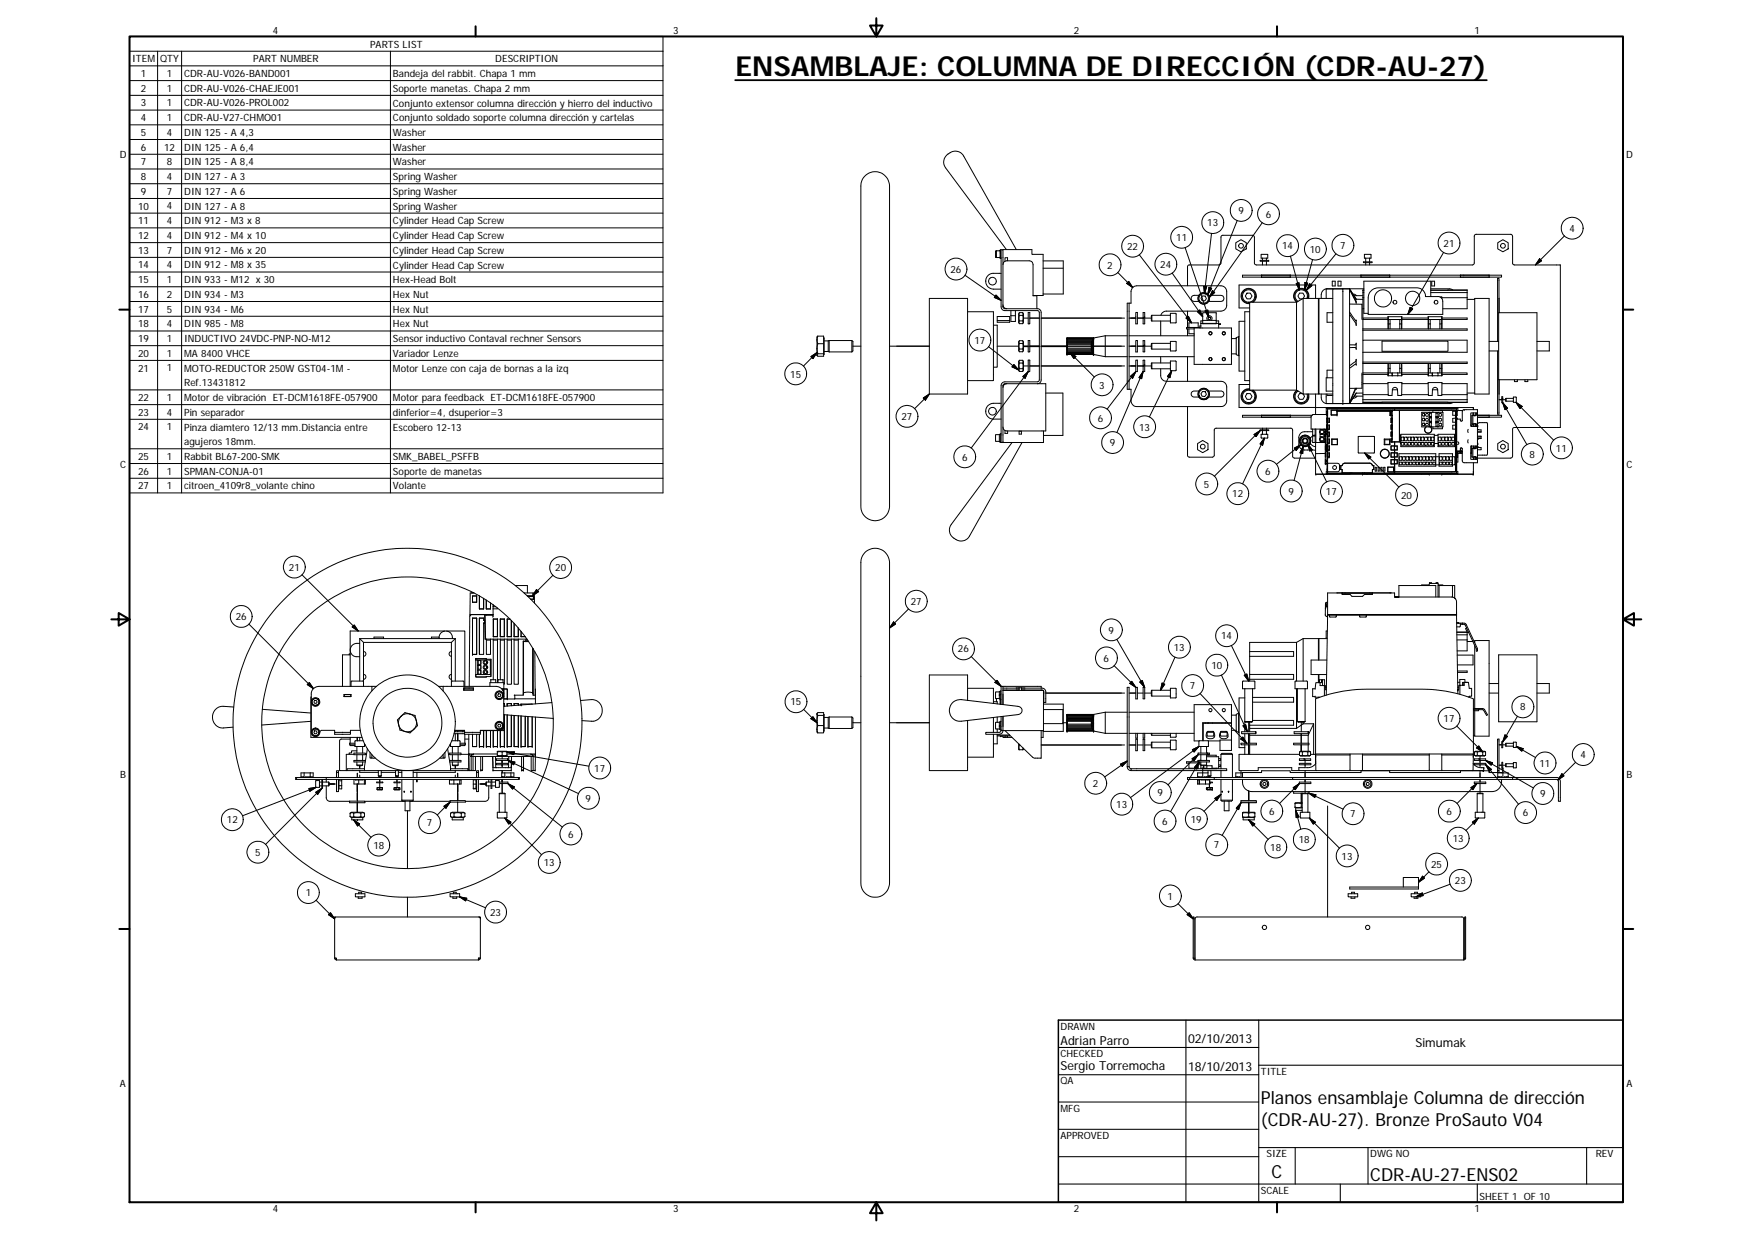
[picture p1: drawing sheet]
<svg xmlns="http://www.w3.org/2000/svg" width="420mm" height="297mm" viewBox="0 0 420 297" stroke-linecap="round" stroke-linejoin="round" font-family="sans-serif">
<defs><g id="words">
<text font-size="6.6" x="176.3" y="18.2">ENSAMBLAJE: COLUMNA DE DIRECCIÓN (CDR-AU-27)</text>
<g font-size="4.3">
<text x="302.4" y="264.7">Planos ensamblaje Columna de dirección</text>
<text x="302.4" y="269.9">(CDR-AU-27). Bronze ProSauto V04</text>
<text x="304.9" y="282.4">C</text>
<text x="328.6" y="283.3">CDR-AU-27-ENS02</text>
</g>
<g font-size="3">
<text x="254.3" y="250.5">Adrian Parro</text>
<text x="284.9" y="250.1">02/10/2013</text>
<text x="339.5" y="251.1">Simumak</text>
<text x="254.3" y="256.5">Sergio Torremocha</text>
<text x="284.9" y="256.6">18/10/2013</text>
</g>
<g font-size="2.4">
<text x="65.4" y="8">4</text>
<text x="88.8" y="11.4">PARTS LIST</text>
<text x="161.4" y="8">3</text>
<text x="257.5" y="8">2</text>
<text x="353.6" y="8">1</text>
<text x="31.7" y="14.9">ITEM</text>
<text x="38.4" y="14.9">QTY</text>
<text x="60.7" y="14.9">PART NUMBER</text>
<text x="118.8" y="14.9">DESCRIPTION</text>
<text x="33.8" y="18.4">1</text>
<text x="33.8" y="22">2</text>
<text x="40" y="18.4">1</text>
<text x="40" y="22">1</text>
<text x="44.2" y="18.5">CDR-AU-V026-BAND001</text>
<text x="44.2" y="22">CDR-AU-V026-CHAEJE001</text>
<text x="94.2" y="18.5">Bandeja del rabbit. Chapa 1 mm</text>
<text x="94.2" y="22">Soporte manetas. Chapa 2 mm</text>
<text x="33.8" y="25.5">3</text>
<text x="33.8" y="29">4</text>
<text x="40" y="25.5">1</text>
<text x="40" y="29">1</text>
<text x="44.2" y="25.5">CDR-AU-V026-PROL002</text>
<text x="44.2" y="29.1">CDR-AU-V27-CHMO01</text>
<text x="94.2" y="25.6">Conjunto extensor columna dirección y hierro del inductivo</text>
<text x="94.2" y="29.1">Conjunto soldado soporte columna dirección y cartelas</text>
<text x="33.8" y="32.6">5</text>
<text x="40" y="32.6">4</text>
<text x="44.2" y="32.6">DIN 125 - A 4,3</text>
<text x="94.2" y="32.6">Washer</text>
<text x="28.7" y="38">D</text>
<text x="33.8" y="39.6">7</text>
<text x="33.8" y="36.1">6</text>
<text x="39.4" y="36.1">12</text>
<text x="40" y="39.6">8</text>
<text x="44.2" y="36.1">DIN 125 - A 6,4</text>
<text x="44.2" y="39.6">DIN 125 - A 8,4</text>
<text x="94.2" y="36.2">Washer</text>
<text x="94.2" y="39.7">Washer</text>
<text x="390" y="38">D</text>
<text x="33.8" y="43.2">8</text>
<text x="33.8" y="46.7">9</text>
<text x="40" y="43.2">4</text>
<text x="40" y="46.7">7</text>
<text x="44.2" y="43.2">DIN 127 - A 3</text>
<text x="44.2" y="46.7">DIN 127 - A 6</text>
<text x="94.2" y="43.2">Spring Washer</text>
<text x="94.2" y="46.7">Spring Washer</text>
<text x="33.2" y="50.2">10</text>
<text x="33.2" y="53.7">11</text>
<text x="40" y="50.2">4</text>
<text x="40" y="53.7">4</text>
<text x="44.2" y="50.2">DIN 127 - A 8</text>
<text x="44.2" y="53.8">DIN 912 - M3 x 8</text>
<text x="94.2" y="50.3">Spring Washer</text>
<text x="94.2" y="53.8">Cylinder Head Cap Screw</text>
<text x="297" y="51.4">9</text>
<text x="303.6" y="52.2">6</text>
<text x="33.2" y="57.3">12</text>
<text x="40" y="57.3">4</text>
<text x="44.2" y="57.3">DIN 912 - M4 x 10</text>
<text x="94.2" y="57.3">Cylinder Head Cap Screw</text>
<text x="270.3" y="59.9">22</text>
<text x="282.1" y="57.8">11</text>
<text x="289.5" y="54.3">13</text>
<text x="307.5" y="59.8">14</text>
<text x="321.4" y="59.7">7</text>
<text x="346.2" y="59.2">21</text>
<text x="376.4" y="55.6">4</text>
<text x="33.2" y="60.8">13</text>
<text x="33.2" y="64.3">14</text>
<text x="40" y="60.8">7</text>
<text x="40" y="64.3">4</text>
<text x="44.2" y="60.8">DIN 912 - M6 x 20</text>
<text x="44.2" y="64.4">DIN 912 - M8 x 35</text>
<text x="94.2" y="60.9">Cylinder Head Cap Screw</text>
<text x="94.2" y="64.4">Cylinder Head Cap Screw</text>
<text x="227.9" y="65.4">26</text>
<text x="265.5" y="64.4">2</text>
<text x="278.3" y="64.3">24</text>
<text x="314.1" y="60.6">10</text>
<text x="33.2" y="67.9">15</text>
<text x="33.2" y="71.4">16</text>
<text x="40" y="67.9">1</text>
<text x="40" y="71.4">2</text>
<text x="44.2" y="67.9">DIN 933 - M12 x 30</text>
<text x="44.2" y="71.4">DIN 934 - M3</text>
<text x="94.2" y="67.9">Hex-Head Bolt</text>
<text x="94.2" y="71.4">Hex Nut</text>
<text x="33.2" y="74.9">17</text>
<text x="40" y="74.9">5</text>
<text x="44.2" y="75">DIN 934 - M6</text>
<text x="94.2" y="74.9">Hex Nut</text>
<text x="33.2" y="78.5">18</text>
<text x="33.2" y="82">19</text>
<text x="40" y="78.5">4</text>
<text x="40" y="82">1</text>
<text x="44.2" y="78.5">DIN 985 - M8</text>
<text x="44.2" y="82">INDUCTIVO 24VDC-PNP-NO-M12</text>
<text x="94.2" y="78.5">Hex Nut</text>
<text x="94.2" y="82">Sensor inductivo Contaval rechner Sensors</text>
<text x="233.7" y="82.4">17</text>
<text x="33.2" y="85.5">20</text>
<text x="33.2" y="89.1">21</text>
<text x="40" y="85.5">1</text>
<text x="40" y="89">1</text>
<text x="44.2" y="85.5">MA 8400 VHCE</text>
<text x="44.2" y="89.1">MOTO-REDUCTOR 250W GST04-1M -</text>
<text x="94.2" y="85.6">Variador Lenze</text>
<text x="94.2" y="89.1">Motor Lenze con caja de bornas a la izq</text>
<text x="44.2" y="92.6">Ref.13431812</text>
<text x="189.5" y="90.5">15</text>
<text x="263.6" y="93.2">3</text>
<text x="33.2" y="96.1">22</text>
<text x="33.2" y="99.7">23</text>
<text x="40" y="96.1">1</text>
<text x="40" y="99.6">4</text>
<text x="44.2" y="96.2">Motor de vibración ET-DCM1618FE-057900</text>
<text x="44.2" y="99.7">Pin separador</text>
<text x="94.2" y="96.2">Motor para feedback ET-DCM1618FE-057900</text>
<text x="94.2" y="99.7">dinferior=4, dsuperior=3</text>
<text x="216.2" y="100.7">27</text>
<text x="263.3" y="101.1">6</text>
<text x="33.2" y="103.2">24</text>
<text x="40" y="103.2">1</text>
<text x="44.2" y="103.2">Pinza diamtero 12/13 mm.Distancia entre</text>
<text x="44.2" y="106.7">agujeros 18mm.</text>
<text x="94.2" y="103.2">Escobero 12-13</text>
<text x="266.2" y="107">9</text>
<text x="273.2" y="103.2">13</text>
<text x="28.8" y="112.2">C</text>
<text x="33.2" y="110.3">25</text>
<text x="33.2" y="113.8">26</text>
<text x="40" y="110.2">1</text>
<text x="40" y="113.8">1</text>
<text x="44.2" y="110.3">Rabbit BL67-200-SMK</text>
<text x="44.2" y="113.8">SPMAN-CONJA-01</text>
<text x="94.2" y="110.3">SMK_BABEL_PSFFB</text>
<text x="94.2" y="113.8">Soporte de manetas</text>
<text x="230.7" y="110.4">6</text>
<text x="303.4" y="113.9">6</text>
<text x="366.8" y="109.8">8</text>
<text x="373.1" y="108.2">11</text>
<text x="390.1" y="112.2">C</text>
<text x="33.2" y="117.3">27</text>
<text x="40" y="117.3">1</text>
<text x="44.2" y="117.3">citroen_4109r8_volante chino</text>
<text x="94.2" y="117.3">Volante</text>
<text x="288.7" y="116.9">5</text>
<text x="295.5" y="119.3">12</text>
<text x="309" y="118.6">9</text>
<text x="318" y="118.8">17</text>
<text x="336" y="119.5">20</text>
<text x="69.3" y="136.8">21</text>
<text x="133.2" y="137">20</text>
<text x="56.5" y="148.7">26</text>
<text x="218.4" y="145.1">27</text>
<text x="265.9" y="151.9">9</text>
<text x="292.8" y="153.3">14</text>
<text x="229.7" y="156.4">26</text>
<text x="264.7" y="158.6">6</text>
<text x="281.5" y="156">13</text>
<text x="290.5" y="160.3">10</text>
<text x="285.4" y="165.2">7</text>
<text x="189.6" y="169.1">15</text>
<text x="346.2" y="173.1">17</text>
<text x="364.5" y="170.3">8</text>
<text x="142.5" y="185">17</text>
<text x="369.2" y="183.8">11</text>
<text x="379" y="181.8">4</text>
<text x="28.8" y="186.5">B</text>
<text x="262.1" y="188.6">2</text>
<text x="277.6" y="190.9">9</text>
<text x="369.3" y="191.1">9</text>
<text x="390.1" y="186.5">B</text>
<text x="54.4" y="197.4">12</text>
<text x="140.5" y="192.2">9</text>
<text x="267.7" y="193.7">13</text>
<text x="278.7" y="197.7">6</text>
<text x="285.6" y="197.2">19</text>
<text x="304.3" y="195.3">6</text>
<text x="323.8" y="196">7</text>
<text x="346.9" y="195.3">6</text>
<text x="365.2" y="195.7">6</text>
<text x="89.5" y="203.5">18</text>
<text x="102.4" y="198.1">7</text>
<text x="136.3" y="200.8">6</text>
<text x="291.1" y="203.4">7</text>
<text x="304.6" y="204">18</text>
<text x="311.5" y="202.1">18</text>
<text x="348.4" y="201.8">13</text>
<text x="61.2" y="205.1">5</text>
<text x="130.4" y="207.7">13</text>
<text x="321.7" y="206.1">13</text>
<text x="343.2" y="208">25</text>
<text x="73.3" y="214.8">1</text>
<text x="280" y="215.7">1</text>
<text x="348.9" y="212">23</text>
<text x="117.6" y="219.5">23</text>
<text x="254.3" y="246.8">DRAWN</text>
<text x="254.3" y="253.4">CHECKED</text>
<text x="302.4" y="257.6">TITLE</text>
<text x="28.8" y="260.7">A</text>
<text x="254.3" y="259.9">QA</text>
<text x="390" y="260.7">A</text>
<text x="254.3" y="266.5">MFG</text>
<text x="254.3" y="273.1">APPROVED</text>
<text x="303.8" y="277.4">SIZE</text>
<text x="328.6" y="277.4">DWG NO</text>
<text x="382.7" y="277.4">REV</text>
<text x="302.4" y="286.2">SCALE</text>
<text x="354.8" y="287.7">SHEET 1 OF 10</text>
<text x="65.4" y="290.7">4</text>
<text x="161.4" y="290.7">3</text>
<text x="257.5" y="290.7">2</text>
<text x="353.6" y="290.7">1</text>
</g>
</g></defs>
<g fill="none" stroke="#000" stroke-width=".24">
<path d="M31.1 8.7h127.9v109.5h-127.9zM31.1 12.3h127.9M31.1 15.8h127.9M31.1 19.3h127.9M37.8 12.3v105.9M43.5 12.3v105.9M93.6 12.3v105.9M31.1 22.9h127.9M31.1 26.4h127.9M31.1 29.9h127.9M31.1 33.4h127.9M31.1 37h127.9"/>
<path d="M31.1 40.5h127.9M31.1 44h127.9M31.1 47.6h127.9M31.1 51.1h127.9M31.1 54.6h127.9M31.1 58.2h127.9M207.6 42a3.6 3.6 0 0 1 4.2-.2 3.6 3.6 0 0 1 1.5 3.8v72.9a8.4 8.4 0 0 1-.7 5 3.5 3.5 0 0 1-4.3 .9 3.5 3.5 0 0 1-1.9-4v-72.9a11 11 0 0 1 .5-4.7zM240.1 59.9h-.2v2.1h.2M240.1 59.9v13.7a.9 .9 0 0 0 .9 .9h7.9l.3 .3v16.3l-.1 .3-.3 .1h-7.8a.9 .9 0 0 0-.9 1v13.6M240.1 59.9h.4l.1 13.9 .4 .2h7.8a.9 .9 0 0 1 .9 .9v16.2a.9 .9 0 0 1-.9 .9M240.5 59.9l7-.1v1.2h2.7v9.8h-2.5M241.4 59.8l-14.6-19.6a2.67 2.67 0 0 1 1.9-3.9 2.27 2.27 0 0 1 2.4 1.1l12.6 22.4"/>
<path d="M284.2 59.4l5.7 16.7M290.5 55.9l-1.6 14.5M296.4 58.2l1.2-.7 1.3 .7v1.5l-1.3 .7-1.2-.7zM296.7 52.9l-7 17.7M302.7 53.4l-12.7 17.9M359.2 58.2l1.2-.7 1.3 .7v1.5l-1.3 .7-1.2-.7zM375.2 56.6l-7 6.9M31.1 61.7h127.9M31.1 65.2h127.9M31.1 68.7h127.9M31.1 72.3h127.9M31.1 75.8h127.9"/>
<path d="M31.1 79.4h127.9M222.9 71.5h9.1v23h-9.1zM231.4 66l8.7 6M232 74.7h6.2v16.5h-6.2M238.2 78h1v10h-1M238.8 60.2l1.1-.1v1.6h-1.1zM238.9 70.7l1.2 1.3-1.6-.7zM239 60.1v1.6M239.2 75.9h2.9v1h-2.9zM239.2 76.9v.4h2.9v-.4M239.7 61.7l.2 .1M239.9 60.5h.1"/>
<path d="M239.9 60.1h-.2M239.9 61.4h.1M240.1 65.5h-1.9a1.9 1.9 0 0 0-1.8 1.9 1.9 1.9 0 0 0 1.8 1.9h1.9M240.5 73.5h.1M240.5 63.4a.9 .9 0 0 1 .9-.9h5.4a.9 .9 0 0 1 .9 .9v7.5h1v3.1M240.5 73.1a.94 .94 0 0 0 .9 .9M241.6 62.5v-.7h-.6v.9M242.4 75.7h1.1M242.4 74.5v2.6h1.1v-2.6M244.5 75h.7M244.5 76.9h.7M244.5 75.6h.7"/>
<path d="M244.5 77.6h.7M244.5 75l-.2 .3v2l.2 .3M244.5 76.9v.7M244.5 75.6v1.3M244.5 75v.6M245.2 75l.2 .3v2l-.2 .3M245.2 75v.6M245.2 75.6v1.3M245.2 76.9v.7M245.4 76.3h1.2M246.6 74.9h.4v2.7h-.4zM247 76.3h2.2"/>
<path d="M250.2 62.5h4.8v8h-4.8M250.2 64.3h4.8M268.1 65.3l3.5 3.6M268.9 76.3h-19.2h20M270.7 67.5l.9 1.4-1.4-1zM270.8 72.7h-.5v20.6h.5M270.8 72.7v20.6M270.8 76.3h1.6M270.8 72.7h.4v-2.8a1.4 1.4 0 0 1 1.4-1.4h20.2a1.4 1.4 0 0 1 1.4 1.4v3.3a1.44 1.44 0 0 1-1.4 1.4h-13.1a1.4 1.4 0 0 0-1.3 1M272.4 74.9h.4v2.7h-.4zM272.8 76.3h1.5M273.2 61.1l12.6 16.3"/>
<path d="M274.5 76.3h1.6M274.5 76l-.4 .2M274.5 76.1l-.4 .2M274.5 76v-1.1h-.4v1.4M274.5 76.1v1.5h-.4v-1.3M274.5 76v.1M276.2 75.6v1.4M276.2 75.6l-.1 .1 .1 1.3M276.2 77h4.5M278.4 77v3.5M280.7 75.6h-4.5M280.7 75.1l1.4 .1-.1 2.2h-1.3z"/>
<path d="M281.1 65.5l7.3 10.4M284.4 76.3l.6-.5 .8 1.6zM284.8 68.5v-4.6l.2-.3 7.3-.1 .4-.2 .1-6.6 .3-.3 7.5 .1 .2 .4v6.3l.5 .3h51.8l.5-.4v-6.6l.1-.2 .2-.1h8.6l.2 .4v6.6l.3 .2 11.2 .1v39h-11.2l-.3 .3v6.6l-.1 .3-.3 .1h-8M284.8 74.6v3.9M284.8 78.8v1.7M285.1 78.8v1.2h1.3M286.4 78.6h8.9v8.8h-8.9zM287.2 74.7l.5-.4 .7 1.6zM287.3 78.5v-1.1h-2.2v1.1M287.5 70.8h-1.1a.73 .73 0 0 0-.7 .7 .73 .73 0 0 0 .7 .8h1.1M287.7 78.5h-3.1v.3h1.8M288 78.1h-.3v.5"/>
<path d="M288 77.5v1.1M288 77.5h4.3M288.4 70.9l.6 .1 .3 .6-.4 .5h-.6l-.3-.6zM288.4 76.8v.8h3.3v-.8M288.4 76.8v-1.8h3.3v1.8M288.4 76.9h-.4v.6M288.4 76.8h3.3M288.7 68.6l.7 .1-.5 1.7zM289 74.5l.7-.2 .2 1.8zM289.1 70.3a1.36 1.36 0 0 0-1.7 1.6 1.36 1.36 0 0 0 2.2 .7 1.36 1.36 0 0 0-.4-2.3M289.1 70.3h.1M289.1 70.3l-.1 .2"/>
<path d="M289.2 70.3l-.1 .2M289.6 76.8a.64 .64 0 0 1 0-.9 .64 .64 0 0 1 .9 0 .64 .64 0 0 1 0 .9M289.8 70.8h3a.73 .73 0 0 1 .7 .7 .73 .73 0 0 1-.7 .8h-3M289.9 76.1h.3l.2 .2-.2 .3h-.3l-.2-.2zM290 68.9l.6 .2-.9 1.5zM290.8 69.7l.5 .4-1.3 1.2zM291.7 76.9h.6v.6M292.3 77.6h.4v.2h-.4M292.3 77.5v1.1M298.5 77h-1.4v12h1.4M299.1 70.3h.7l.5 .7-.5 .6h-.7l-.4-.6zM299.7 74.7h-1.2v16.5h1.2"/>
<path d="M300.5 72.5a1.84 1.84 0 0 0 0-3.1 1.84 1.84 0 0 0-2.8 1.2 1.84 1.84 0 0 0 2 2.2M300.9 71.3h.2M300.9 71.1h.2M301.1 71.3l-.3 .7-.5 .5M301.1 71.1a1.69 1.69 0 0 0-1.6-1.8 1.69 1.69 0 0 0-1.7 1.8 1.69 1.69 0 0 0 1.9 1.5M301.1 71.1v.2M302.2 62.4h1.2a.55 .55 0 0 1 .9 .2h-1.2a.56 .56 0 0 1-.9-.2zM302.5 61h1.5v.9h-1.6zM302.5 66v.5h6.9v-.5M302.7 61.9l.1 .5M302.8 62.6v.9M303.7 61.9v.5"/>
<path d="M303.7 62.6v.9M309.5 61.4l2.1 8.1M310.9 68l.6-.2 .1 1.7zM310.9 72.5h-11.2v21h11.2M310.9 72.5v21M312.5 71.5h3.7v23h-3.7M312.5 71.5v23M312.5 71.5l-1.6 1M312.5 71.5l.4-.5-.4-.7h-.9l-.3 .7 .3 .6h.7M313 67.7l.6 .2-.7 1.6zM313.4 71.5a1.49 1.49 0 0 0-.7-1.9 1.49 1.49 0 0 0-2 .7 1.49 1.49 0 0 0 .6 1.9M313.5 71.3h.2"/>
<path d="M313.5 71.1h.2M313.7 71.3v.2M313.7 71.1a1.7 1.7 0 0 0-2.4-1.7 1.7 1.7 0 0 0-.2 3M313.7 71.1v.2M313.8 71.5a1.84 1.84 0 0 0-2.3-2.3 1.84 1.84 0 0 0-.5 3.2M314.1 68.1l.5 .4-1.3 1.1zM314.8 62.2l-1.9 7.3M315.5 71.5v-3.2h-18.4v5.5h2.6M316.3 71.5v23h3.3M318 69.3a1.4 1.4 0 0 0-1.1 1.3v.9M318 69.3v2.2M318.3 69.2l-.2 .1"/>
<path d="M319.5 67.4h.7v1.2h-.7zM319.6 71.5h-3.4M319.6 75h-1.3v2.3h1.3M320.4 60.9l-7.1 8.7M320.9 67.4h.7v1.2h-.7zM322 69.2l1.6 .1M322 69.2v.1M323.6 69.3l.1 6.2M323.6 72.9h3v3.7M323.6 74.8l1.6 2.2v-.2v1.2l-.1-.6-1.4-1.9M323.6 69.3l1.6 2.9v.5l-1.6-3.3M323.7 69.3h.1"/>
<path d="M323.7 75.5v12.2M323.7 69.3l.1 .1M323.8 69.6l1.4 2.1M324.4 70.5l.9 .4M324.7 70.9h2.1M325.2 71.7l1.6 .1M326.4 66h.1M326.4 66v.4h23.8M326.8 69.6h.3M326.8 76.6v-.4h6.1v.4M326.8 76.6h6.1M326.8 71.4h.3"/>
<path d="M326.8 70.1h.3M326.8 74h.3M326.8 78.8h25v.4h-25M326.8 69.6v1.8M326.8 71.4v2.6M326.8 78.8v.4M326.8 79.2v2.4M326.8 76.6v2.2M326.8 74v2.2M327 62.8h1.2a.57 .57 0 0 1 .8 .2h-2zM327.1 69.2l-9.1 .1M327.1 69.5l-.3 .1"/>
<path d="M327.2 61h1.5l.1 .9h-1.6zM327.5 61.9v.9M327.5 63v.5M328.5 63v.5M328.5 61.9v.9M328.8 69.7l.5-.4 .9-.3h9.6a2.03 2.03 0 0 1 2.1 2.1h3a1.11 1.11 0 0 1 1.1 1.1v3.2h-17.9v-4.3l.3-.9zM332.9 76.6v2.2v-2.2M332.9 76.6h3.2M332.9 76.6h.1M332.9 77.7h.5M332.9 75.9v.3M333.3 66v.5l-6.9-.1"/>
<path d="M333.4 76.6v2.2M335.7 77.7h.4M335.7 76.6v2.2M336.1 76.2h6.5v.4h-6.5zM336.1 75.9v2.9l.1-2.2M336.1 75.9h-3.2v.7M336.1 76.6h.1M336.1 75.9l.1 .3M338.2 73.7l.6 .4-1.2 1.3zM342.5 76.6v2.2M342.6 76.6h3.2v1.1h-.5M342.6 76.6v2.2"/>
<path d="M342.6 77.7h.4M342.6 75.9l-.1 .3M343 76.6v2.2M343.1 69.2h4.5l.8 .3M343.1 71.1v-3.7h-16v7.7h1M343.1 70.1h8.7M343.1 69.6h8.7M343.4 67.4h.6v1.2h-.6zM345.3 76.6v2.2M345.3 71.2h.5v.3M345.8 76.2h6v.4h-6zM345.8 75.9h-3.2v.7"/>
<path d="M345.8 75.9v.7M345.8 77.7v1.1M345.8 71.4h6M345.8 75.9v.3M345.8 76.6v2.2M346.2 60.5l-8.6 14.9M350.2 66h.1M350.2 66v.4h9.9v-.4h-62.1v.4h28.4M351 66h.1M351 66.4v.1M351.8 71.8h1.9M351.8 69.6v4.4h-5.8"/>
<path d="M353.7 71.5h3.4v23h-3.4zM357.1 66v.5l-6.9-.1M359.4 75h9.2v16h-9.2zM359.5 71.5h.1M359.5 75v-8.3h-.4v15.2M369.2 62l.5 .5-1.5 1zM31.1 93.5h127.9M31.1 86.4h127.9M31.1 82.9h127.9M31.1 97h127.9M194.5 85.5l1.4-1-.9 1.5zM195.9 85.1l.1 .1"/>
<path d="M195.9 83.6l.2 1.2M195.9 83.6v1.5M195.9 81.5l.2 .9M195.9 81.5v2.1M195.9 84.5l-3.2 3.3M196.1 84.8l-.2 .3M196.1 82.4l-.2 1.2M196.1 80.6l-.2 .9M196.1 80.6l-.2 .2v.7M196.1 80.6h1.4v4.8h-1.4l-.2-.3M196.1 84.8h1.4M196.1 82.4h1.4"/>
<path d="M197.5 81h.1v4h-.1M197.6 81.7h1M197.6 84.3h1M198.6 84.3l.2 .1M198.6 81.7v2.6M198.8 81.6l-.2 .1M198.8 81.6v2.8M198.8 81.6h5.5M198.8 84.4h5.5M204.3 81.6l.2 .3v2.2l-.2 .3M204.3 81.6v2.8M204.5 83h1.9"/>
<path d="M213.3 83h9.6M221.4 95.4l1.5-.9-1 1.4zM222.9 94.5l-3.6 3.5M237.1 83.1l7.2 5.6M239.2 83h5.1M240.1 96.7h-1.9a1.9 1.9 0 0 0-1.8 1.9 1.9 1.9 0 0 0 1.8 1.9h1.9M240.5 92.5h.2M240.5 92.5v13.6h9.7v-2.8M240.5 92.5l.2-.4 .3-.1h9.8v11.3h-9.4a.9 .9 0 0 1-.9-.9M241.4 92a.9 .9 0 0 0-.9 .9M243.2 87.4l1.1 1.3-1.6-.8zM244.3 88.7l.2 .3"/>
<path d="M244.5 88.4v.6M244.5 87v1.4M244.5 81.7h.7M244.5 84.3h.7M244.5 83.7h.7M244.5 82.3h.7M244.5 89h.7M244.5 88.4h.7M244.5 87h.7M244.5 86.4h.7M244.5 81.7l-.2 .3v2l.2 .3M244.5 86.4l-.2 .3v2"/>
<path d="M244.5 83.7v.6M244.5 82.3v1.4M244.5 81.7v.6M244.5 86.4v.6M245.2 81.7l.2 .3v.8v1.2l-.2 .3M245.2 86.4l.2 .3v2l-.2 .3M245.2 81.7v.6M245.2 82.3v1.4M245.2 83.7v.6M245.2 86.4v.6M245.2 87v1.4M245.2 88.4v.6"/>
<path d="M245.3 90.3l1.3-1.2-.8 1.6zM245.4 83h1.2M245.4 87.7h1.2M245.4 83.1h1.2M246.6 81.6h.4v2.8h-.4zM246.6 86.3h.4v2.8h-.4zM246.6 89.1l-13.7 18.3M247 83h2.2M247 87.7h2.2M247 83.1h2.2M249.7 83h6.2M249.7 83h19.2"/>
<path d="M249.7 83h20M249.7 83.1h6.2M250.8 94.2h4.1v10.2h-4.7M255.9 81h6.4M255.9 81.1h6.4M255.9 84.9l6.4 .1M255.9 84.1h6.3M255.9 84.9h6.4M255.9 84.5h6.3M255.9 81.7h6.4l-.6 .2M255.9 81.5h6.4l-.5 .2M255.9 82.1h6.3"/>
<path d="M255.9 81.9h6.3M255.9 82.5h6.3l.1 .2-.6 .1h.5v.2h-.5l.6 .1v.1h-.6l.5 .1 .1 .1-6.4 .1M255.9 82.3h6.4l-.1 .2h-.5M255.9 85h.1M255.9 81h.1M255.9 84.9h.1M255.9 84.8h.1M255.9 84.7h.1M255.9 84.1v.7M255.9 84h.1M255.9 83.8h.1M255.9 83.7h.1"/>
<path d="M255.9 83.5v.1M255.9 83.5h.1M255.9 83.3h.1M255.9 83.2h.1M255.9 83.1v.1M255.9 83v.1M255.9 83h.1M255.9 82.9v.1M255.9 82.8h.1M255.9 82.6v.2M255.9 82.5v.1M255.9 81.7v.8"/>
<path d="M255.9 82.4v.1M255.9 82.3h.1M255.9 82.2h.1M255.9 82.1h.1M255.9 82h.1M255.9 81.9h.1M255.9 81.8h.1M255.9 81.6v.1M255.9 81.5v.1M255.9 81v.5M255.9 81.3h6.4M255.9 81.3h.1"/>
<path d="M255.9 81.2h6.4M255.9 81.2h.1M255.9 81.1h.1M255.9 82.8v.2M255.9 83.2v.9M255.9 84.8v.2M256.5 84.5l1.5 1-.5 .5zM256.5 84.5l6 5.9M261.7 83.5h.1M261.7 83.9l.6 .2M261.7 83.7l.6 .2h-6.4M261.7 83.7h.1"/>
<path d="M261.7 83.5l.6 .2h-6.4M261.7 82.5h.1M261.8 84.1l.5 .2-6.4 .1M261.8 84.3l.5 .2M261.9 84.5l.4 .1M262 84.6l.3 .2h-6.4M262.1 84.9h.2M262.2 81.1h.1M262.2 84.9h.1M262.2 84.9l.1 .1M262.2 84.8h.1M262.2 84.1h.1"/>
<path d="M262.2 82.1h.1M262.2 81.9h.1M262.2 81h.1M262.2 85h.1M262.3 85h.1M262.3 81h.1M262.3 84.9h.1M262.3 82.1l-.1 .1-.5 .1M262.3 81.9l-.6 .2M262.3 81v.4l-.4 .1M262.3 81.3h-.3M262.3 81.2h.1"/>
<path d="M262.3 81.2h-.2M262.3 81.1h.1M262.3 81.1h-.1M262.3 81l-.1 .1M262.3 84.6h.1M262.3 84.8v.2M262.3 84.6h-6.4M262.3 84.5h-.1M262.3 85l2.8 .5M265.1 80.5v5M265.1 85.5h5.2M265.1 80.5h5.2"/>
<path d="M265.1 80.5l-2.8 .5M268.9 87.7h-19.2h20M270.8 83h1.6M270.8 87.7h1.6M270.8 85.5h15.6M270.8 80.5h15.6M271.1 90.2l1.3-1.1-.8 1.6zM272.4 86.3h.4v2.8h-.4zM272.4 89.1l-6.9 9M272.4 81.6h.4v2.8h-.4zM272.8 83h1.5M272.8 87.7h1.5"/>
<path d="M274.1 89.1l-6.2 14.6M274.1 89.1l-.3 1.7-.7-.3zM274.1 87.8v1.3M274.5 83h1.6M274.5 87.7h1.6M274.5 87.4l-.4 .3M274.5 82.7l-.4 .2M274.5 87.6l-.4 .2M274.5 87.4v-1h-.4v1.4M274.5 87.6v1.5h-.4M274.5 82.8l-.4 .3M274.5 82.7v-1h-.4v1.4"/>
<path d="M274.5 82.8v1.5h-.4v-1.2M274.5 82.7v.1M274.5 87.4v.2M276.2 87v1.4M276.2 87l-.1 .2 .1 1.2M276.2 82.3v1.4M276.2 82.3l-.1 .1 .1 1.3M276.2 83.7h4.5M278.4 88.4v1.6a1.4 1.4 0 0 0 1.3 1.4h13.1a1.36 1.36 0 0 1 1.4 1.4v3.3a1.44 1.44 0 0 1-1.4 1.4h-20.2a1.39 1.39 0 0 1-1.4-1.4v-2.8h-.4M278.4 85.5v1.5M280.7 87h-4.5M280.7 88.4h-4.5"/>
<path d="M280.7 86.6h1.4l-.1 2.2-1.3 .1zM280.7 82.3h-4.5M280.7 81.9h1.4l-.1 2.2h-1.3zM281 88.9l-5.4 11.1M281 88.9l-.4 1.7-.6-.3zM284.8 97.5v11.7l.3 .4h5.7l.3-.1 .1-.4v-6.1l.3-.3h18.2l.3 .4v6.4l.1 .2 5.4 .1M284.8 85.5v5.9M287.5 93.7h-1.1a.72 .72 0 0 0-.7 .8 .72 .72 0 0 0 .7 .7h1.1M288.4 93.9h.6l.3 .6-.4 .6-.6-.1-.3-.6zM289.4 95.4l.1 .1M289.4 95.3l.2 .1M289.6 95.4l-.1 .1"/>
<path d="M289.6 95.4a1.36 1.36 0 0 0-.5-2.2 1.36 1.36 0 0 0-1.7 1.4 1.36 1.36 0 0 0 2.1 .9M289.8 93.7h3a.72 .72 0 0 1 .7 .8 .72 .72 0 0 1-.7 .7h-3M295.3 84.8h1.2M295.3 81.2h1.2M297 80.7v4.6M297 80.7h.1M297 85.3h.1M297 80.7l-.5 .3v4l.5 .3M299.1 94.4h.7l.5 .6-.5 .7h-.7l-.4-.7zM299.7 93.4a1.69 1.69 0 0 0-1.9 1.4 1.69 1.69 0 0 0 1.3 1.9 1.69 1.69 0 0 0 2-1.3M299.7 92.2h-2.6v5.5h18.4M299.7 93.2a1.84 1.84 0 0 0-2 2.3 1.84 1.84 0 0 0 2.8 1.1 1.84 1.84 0 0 0 0-3.1"/>
<path d="M300.3 93.5a1.75 1.75 0 0 1 .8 1.7M300.9 95.4h.2M300.9 95.2h.2M301.1 95.2v.2M302.5 99.5h6.9v.6h-6.9zM310.9 93.5l1.6 1M311 93.6a1.84 1.84 0 0 0 .5 3.2 1.84 1.84 0 0 0 2.3-2.3M311.1 93.6a1.7 1.7 0 0 0 0 2.8 1.7 1.7 0 0 0 2.6-1M311.3 93.7a1.48 1.48 0 0 0-.6 2 1.48 1.48 0 0 0 2 .7 1.48 1.48 0 0 0 .7-1.9M312.3 94.4h-.7l-.3 .6 .3 .7h.9l.4-.7-.4-.5M313.5 95.4h.2M313.5 95.2h.2"/>
<path d="M313.7 94.5v.7M313.7 95.2v.2M314.7 99.6h-16.7v.4h16.4M315.5 97.7h37.8v.5v-.5M315.5 94.5v4.9M316.2 94.5h.1M316.9 94.5v.9a1.51 1.51 0 0 0 1.1 1.4M318 94.5v2.3M318.1 97.8l.3 .1M318.2 98.6v1h.2M318.2 98.6h.2M318.2 98.6h.2v1h-.2z"/>
<path d="M318.2 98.6h.1M318.3 94.5v.3h1.3M318.4 98h30.9v15.2M318.4 98v5.6M318.4 97.9l16 .1v.3v-.3h14.9M319.2 98.3h1.4v1.2h-1.4zM319.2 99.5h1.4M319.6 90.6h-1.6v3.2h1.6M319.6 96.8v-27.5h2.4v27.5M319.6 88.8h-1.3v1.8M320.6 98.4h13v1.2h-.2v-1h-12.8zM320.6 99.5h.1"/>
<path d="M320.6 98.3h-1.4v1.2M320.6 98.3h.1M320.6 98.3v.1M320.6 98.3h13v1.3M322 96.8h.1M323.6 82.7h1.5l.1-.4v1.4l-.2-.4h-1.4M323.6 88.3l1.5-1 .1 .2v-1.4l-.2 .6-1.3 1-.1 9M323.6 96.7l-1.6 .1M323.8 96.4v.2M324.8 95h2M325 93.1l-1.4 3.4M325.2 93.1l-1.6 3.6"/>
<path d="M325.2 94.2v.1M325.2 93.1h.1M325.2 94.3l-1.4 2.2M325.2 94.2l-1.4 2.3M325.4 95l-.4 .4-.6 .1M326.6 89.4v3.7h-3M326.8 89.4h6.1M326.8 89.8h6.1M326.8 94.2l-1.6 .1M326.8 89.4v.4M326.8 94.6h6.1M326.8 96.4l25 .1z"/>
<path d="M326.8 81.6h25v2.9h-25zM326.8 86.8h25v.3h-25M326.8 95.8h25M326.8 86.8v.3M326.8 95.8v.6M326.8 89.8v2.2M326.8 87.1v2.3M326.8 84.5v2.3M331.4 81.8h15.8v2.4h-15.8zM332.9 91.7h3.3l-.1 3.1h-.9l-.1-1.3a.62 .62 0 0 0-.6-.6 .62 .62 0 0 0-.6 .6l-.1 1.3h-.9zM332.9 92h-6.1v3.8M332.9 89.8v.3h1"/>
<path d="M332.9 89.4v-2.3v3M332.9 89.4h.1M332.9 88.3h.5M332.9 89.4h.9v.7M333.4 98.6v1M333.4 87.1v2.3M333.4 98.6h.1M333.4 98.6h-12.8v.9M333.6 98.6h.2zM333.6 99.6h.1M333.8 98.6h.1M333.8 98.3l15.2 .1"/>
<path d="M333.8 89.4h8.8M333.8 99.6l.1 .7M333.8 99.6h.1M333.9 98.4h1.7v7.5v-7.5h13.4M333.9 98.4l-.1 .2M333.9 98.4v1.9M333.9 99.6h-.5M333.9 99.6h-.3M333.9 89.4v.7M333.9 93.5h1.2M335.2 89.4v.7M335.7 88.3h.4"/>
<path d="M335.7 87.1v2.3M336.1 89.8h6.5M336.1 89.8v-2.7v3M336.1 94.6h6.5M336.2 92h6.3M336.2 89.8v.3h-2.3M341 98.8h5v3.5h-5zM341.1 99.3l.5-.2v.6h-.4zM342.5 91.7h3.3v3.1h-.9l-.1-1.3a.63 .63 0 0 0-.7-.6 .63 .63 0 0 0-.6 .6v1.3h-.9zM342.5 87.1v2.3M342.5 89.8v.3h1M342.6 88.3h.4"/>
<path d="M342.6 89.4h.9v.7M342.6 89.4h.1M342.6 87.1v3M342.7 98.8l.5 .2v.9M342.8 99v.9M342.8 99h.1M342.8 99.9h.1M342.9 99h.1M343 99h.1M343 87.1v2.3M343.1 99h.1M343.2 99h.1"/>
<path d="M343.2 99.9h-.5v.2h.2M343.2 99.9h-.4M343.5 89.4h1.4M343.5 89.4v.7M343.5 93.5h1.3M343.6 98.8v-.4h2.3v.4M344.4 99.9h.4M344.4 99h.1M344.4 99.9h.1M344.5 99h.1M344.5 99.9h.1M344.5 99h.3v.9"/>
<path d="M344.6 99.9h.1M344.6 99.9h.2M344.7 99h.1M344.7 99.9h.1M344.8 99.9v.2M344.9 89.4v.7M344.9 98.8l-.5 .2v.9M345.3 88.3h.5M345.3 87.1v2.3M345.8 89.4v.7M345.8 94.6h6M345.8 87.1v2.7h6v-.4h-6.9"/>
<path d="M345.8 92h6v4.4M345.8 89.8v.3h-2.3M345.8 87.1v2.3M348.4 96.5l-.6 .3h-29.8M349 98.4v4.5M349.2 98.6v1M349.3 98.6h-.9v.9l.9 .1M349.3 98v.2M349.3 98.2h.1M349.3 98.6h.2M349.5 98.4h1.2M349.5 98.6h-.2v1h.2"/>
<path d="M349.5 98.6v1h-.2M349.6 97.8h-31.5v1.6M349.6 97.8l-.3 .2M349.6 97.8v.6M351.1 98.2h3.2v12.7h-2.9a.51 .51 0 0 1-.7-.4v-3a.32 .32 0 0 0-.5 0 .32 .32 0 0 0 0 .5v.1l-.9 .1v-7.9v.2M351.1 98.2l-.4 .4v2.2l-.4 .1-.1-.4h-.9M351.1 98.2h.1M351.8 94.2h1.9M353.3 99l-.1 .5 .3 .2 .4-.2-.3 .2M353.3 99v.5h.6v-.5M353.3 97.7h.1M353.4 99.6h.3"/>
<path d="M353.9 99.5h.2v-.5h-1.4v3.2h1.4v-.5l-.5-.1M354.3 99.5h2.8v.6h-2.8M354.3 99.6h5.8v.4h-5.8M357.1 84.1h2.3M357.1 81.9h2.3M359.1 84.1v15.2h.4v-8.3M359.5 94.5h.1M359.5 95.8h.7M360.2 95.8l.2-.2zM360.2 95.7v.1M360.2 95.8v.7h.2M360.4 95.6v-.5h-.2v.6"/>
<path d="M360.4 95.8v.7M360.4 95.6v.2M360.4 95.6l-.2 .1M360.4 96.5l1.1 1.4-.6 .3zM360.4 96.5l5.8 10.1M360.4 95.8h.7M361.2 96.2h1.7M361.2 95.5v.7M362.9 95.2l.7 .1v1.1l-.7 .1zM362.9 95.5h-1.7M363.5 96.5l1.5 .9-.5 .5zM363.5 96.5l9.1 9"/>
<path d="M363.9 91v.5h-.7v-.5M366.4 91v.5h-.7v-.5M368.6 81.9h2.9v2.2h-2.9M31.1 111.1h127.9M31.1 100.5h127.9M31.1 107.6h127.9M31.1 114.7h127.9M239.7 105.9h.1M239.7 104.2l-1 .1 .1 1.5h.9M239.9 104.1a.53 .53 0 0 0-.2 .9v.9M239.9 105.9h-.2M240.1 104a.55 .55 0 0 0-.2 .8v1.2l.6 .1"/>
<path d="M241 103.2v.7h.6v-.6M242.7 106.1l-14.6 19.6a2.67 2.67 0 0 0 1.9 4 2.22 2.22 0 0 0 2.5-1.2l12.6-22.4M244.4 103.4h.6v.7h-.6zM287.2 106.3l1.2-.7 1.3 .7v1.5l-1.3 .7-1.2-.7zM300.7 104.2l1.5-1-1 1.5zM302.2 103h1.2a.57 .57 0 0 1 .9 .2h-1.2a.58 .58 0 0 1-.9-.2zM302.2 103.2l-11 11M302.4 104.1h1.6v.9h-1.5zM302.8 103.2l-.1 .9M302.8 102.7v.3M303.2 105l-5.2 11M303.2 105l-.4 1.7-.6-.3z"/>
<path d="M303.7 103.2v.9M303.7 102.7v.3M310.4 107.4l1.6-.8-1.2 1.4zM312 106.6l-5.9 4.7M312.3 104.5h.5a.8 .8 0 0 1 1.2 .8 .87 .87 0 0 1-.2 1.3l-.1 .1a1.23 1.23 0 0 1-1.9-.8l-.2-.2zM312.5 107l-.1 1.7-.6-.1zM312.5 107l-2.2 8.2M312.7 107h.2M312.7 107a1.35 1.35 0 0 1-.8-2.1 1.35 1.35 0 0 1 2.2 0 1.35 1.35 0 0 1-.8 2.1h-.4M312.7 106.8v.2M312.9 106.8v.2M313.6 106.4l1.1 1.4-.6 .3z"/>
<path d="M313.6 106.4l4.6 9.1M314.2 105h.1M314.2 106.4h.1M314.3 104.9v.1M314.3 105h.1M314.3 106.4v.1M314.3 106.4l.5 .5 .7 .2M314.8 102.9v1.5h.6M314.8 103.5h-.3a3.3 3.3 0 0 0-2.7 .5l-.3 .6v1.9a1.37 1.37 0 0 0 1.4 1.4h2.6M315.2 104.4l-.9 .6M315.4 102.9v3.2h.2v-3.2M315.4 104.5h-.6v1.5l.6 .1"/>
<path d="M315.5 106.1v2.6M315.5 108.7v5h37.8v-2.8M315.6 113.7h8.2M315.6 113.7h.1M316.6 102.9l.3 .1a.61 .61 0 0 1 .8 .6 .61 .61 0 0 1-.8 .6M316.9 104.2h-.3v.5h.3a.62 .62 0 0 1 .8 .6 .62 .62 0 0 1-.8 .6M316.9 105.9h-.3v.2M316.9 103a.6 .6 0 0 0-.5 .6 .6 .6 0 0 0 .5 .6M316.9 104.7a.62 .62 0 0 0-.5 .6 .62 .62 0 0 0 .5 .6M317.5 102.9l.7 .1M317.6 102.9v.1M317.6 105.9v.2h-2"/>
<path d="M317.6 104.2v.5M317.6 104.5h.2M317.8 104.2h-.3v.5h.3M317.8 104.7v1.2M317.8 103v1.2M317.8 105.9h-.3v.2M317.8 108.7h-2.3M317.8 111.2h.1M317.8 103.5h.6M317.8 104.5v-1v7.7M317.8 111.2h.6M317.8 107.9h.1"/>
<path d="M317.8 104.5h.1M317.8 106.2h.1M317.8 109.5h.1M317.8 106.2v-1l.1 1M317.8 107.9v-1.1l.1 1.1M317.8 109.5v-1l.1 1M317.9 104.5h.1M317.9 106.2h.1M317.9 107.9h.1M317.9 109.5h.1M317.9 103v1.5M317.9 110.4h.1"/>
<path d="M317.9 103.5h.1M317.9 111.2v-1l-.1 1M317.9 103.5v1M317.9 105.2v1M317.9 106.8v1.1M317.9 108.5v1M317.9 110.4h.3M317.9 104.2h.3M318.1 103.2v.3M318.1 110.4v.3l.3 .2M318.1 102.9l.1 .1M318.1 110.7l.3 .2"/>
<path d="M318.1 103.9v.3M318.1 106.5v1.7M318.1 110.7h.1M318.2 102.9v.1M318.2 106.5v1.7M318.2 110.4l.2 .5M318.2 102.9h-3.8v-3.1l.4-.4h3.4v3.6M318.2 101.9h.1M318.2 106.5h.1M318.2 110.4h.1M318.2 106.5h-.2v1.7h.3v2.2M318.2 104.2h.1"/>
<path d="M318.2 100.2v1.1M318.2 101.9v1M318.2 100.2h.2M318.2 100.2h.1M318.2 101.3l.2 .2M318.3 104.2v2.3M318.3 104.6v.1M318.3 112.4h.1M318.3 113h.1M318.3 111.2l.1 .1-.6-.1M318.3 112.9l.1 .1M318.3 101.9v1"/>
<path d="M318.3 102.9v.6M318.3 111.2v.2M318.3 101.6v1.9M318.3 103.5l.1-.1-.1 .1M318.3 111.2v1.9h-.2v.5M318.3 101.6v1.3M318.3 111.2h.1M318.3 104.7h.1M318.3 110h.1M318.4 113v.5zM318.4 113h.1M318.4 113.5h.1"/>
<path d="M318.4 101.5h.1M318.4 101.3h.1M318.4 113v.5h30.9l-22.1-.1M318.4 113.5l-.3 .1M318.4 100.2h-.2v1.1M318.4 113.4v.1M318.4 103.6v.1M318.4 103.7l-.3 .2M318.4 111.1h2.6l.2 .4v1.4l-.5 .2h-2.3zM318.4 100.2l-.1 1.4M318.4 100.2l.4 .1v.9l-.4 .1M318.4 101.9h.4v1h-.4"/>
<path d="M318.4 105.2l.4 .1v.9h-.4M318.4 106.9h.4v1h-.4M318.4 108.6h.4v.9l-.4 .1M318.4 103.7l-.2 .5M318.4 103.6h.4v.9l-.4 .1M318.4 100.2v1M318.4 101.9v1M318.4 105.2v1M318.4 106.9v1M318.4 108.6v1M318.4 103.6v1M318.4 104.2v6.9"/>
<path d="M318.7 104.6h.1M318.7 106.2h.1M318.7 107.9h.1M318.7 109.5h.1M318.7 103.6h.1M318.7 102.9h.1M318.7 100.3v.9M318.7 101.9v1M318.7 105.3v.9M318.7 106.9v1M318.7 108.6v.9M318.7 103.6v1"/>
<path d="M319.4 105.3h.1M319.4 105.3v1.3M319.4 105.3h1.3M319.4 106.6h1.3M319.4 106.6h.1M320.7 106.6h-1.3M320.7 105.3v1.3M321.5 111.6v1h.4v.7M321.5 111.6h.1M321.5 111.6h.4l.2-.4 .4-.2h6l.5 .3 .1 .3h.4v1M321.6 111.6h.3l.2-.4 .4-.2h6l.5 .3 .1 .3h.3v1h-.3v.7h-7.2v-.7h-.3zM323.8 113.4l-5.4 .1"/>
<path d="M323.8 113.3v.1M324.2 113.5h2.6M324.2 113.3v.2l-.4-.1M325.7 104.7h3.9v3.9h-3.9zM326.7 113.7h.1M326.7 113.7h16.1M326.8 113.3v.2l.4-.2M327.3 108.6l1.4 1-.5 .4zM327.3 108.6l8.2 8.2M329.4 112.6h.1M329.5 112.6h-.4v.7M329.8 112h.3v.9h-.3z"/>
<path d="M330.5 112h.3v.9h-.3zM331.2 112h.2v.9h-.2zM331.8 112h.3v.9h-.3zM332 105.3h1.3l-.1 1.2M332 105.3l.1 1.2M332 105.3v1.3M332.1 105.4h1.1M332.1 106.5h1.1M332.1 106.5l-.1 .1M332.8 112h.1M332.8 112v1.1h1.4M332.8 112h1.4v1.1h-1.4z"/>
<path d="M332.8 112h1.4v1.1M333.2 106.5l.1 .1M333.3 105.3v1.3h-1.3M333.6 110.2v1M333.6 104.6h.2M333.6 110.2h.8M333.6 103.6v1v-1h.2v1v-1zM333.6 105.2h.2M333.6 106h.8M333.6 105.2v.8M333.8 105.2v.1M333.8 100.2v1v-.9l-.2-.1v1.1l.2-.1"/>
<path d="M333.8 101.9v1v-1h-.2v1h.2l.1 .7M333.8 105.2v.8M333.8 104.5l.1 .8M333.8 104.6l.1 .7M333.8 100.3h.1M333.8 103.6h.1M333.8 105.3h.1M333.8 101.9h.1M333.8 100.2h-.2v1h.3M333.8 101.2l.1 .7M333.8 101.3l.1 .6M333.8 101.9h-.2v1h.3v.7"/>
<path d="M333.8 105.9v.1M333.9 104.5l-.3 .1M334.4 106.9v1M334.4 108.6v.9M334.4 107.9h.7M334.4 109.5h.7M334.4 110.2h.7M334.4 110.2v1M334.4 110.2v3.3M334.4 108.6h-.8v1l1.5-.1M334.4 109.6l.1 .6M334.4 106l.1 .9h-.9v1h1.5"/>
<path d="M334.4 106v1.9M334.5 107.9v.7l-.1-.7M334.5 110.2h.6M334.5 109.5v.7M334.5 113.1h14.5M335.1 106.9v1M335.1 106.9h-1.5v1h.8M335.1 108.6v.9M335.1 108.6h-1.5v1h.8M335.1 110.2v1M335.1 111.2h-1.5M335.5 108.8h8.8v3h-8.8z"/>
<path d="M335.6 109.5h.6v.9h-.6zM335.6 110.8h.6v.6h-.6zM335.6 105.9l-2 .1M335.9 104.1h8.1v3h-8.1zM335.9 104.4v1.9M336 104.8h.6v.9h-.6zM336 106.1h.7l-.1 .6h-.6zM336.4 110.8h.6v.6h-.6zM336.4 109.5h.6v.9h-.6zM336.8 106.1h.7v.6h-.6zM336.9 104.8h.5v.9h-.5zM337.2 110.8h.6l-.1 .6h-.5z"/>
<path d="M337.2 109.5h.6v.9h-.6zM337.6 106.1h.7v.6h-.7zM337.7 104.8h.6v.9h-.6zM338 110.8h.6l-.1 .6h-.5zM338 109.5h.6v.9h-.6zM338.4 104.8h.7v.9h-.7zM338.4 106.1h.7l-.1 .6h-.6zM338.8 110.8h.6v.6h-.6zM338.8 109.5h.6v.9h-.6zM339.2 106.1h.7v.6h-.6zM339.3 104.8h.5v.9h-.5zM339.6 109.5h.6v.9h-.6z"/>
<path d="M339.6 110.8h.6v.6h-.6zM340.1 104.8h.6v.9h-.6zM340.1 106.1h.6v.6h-.6zM340.4 110.8h.6v.6h-.5zM340.4 109.5h.6v.9h-.6zM340.8 106.1h.7l-.1 .6h-.6zM340.9 104.8h.5v.9h-.5zM341.2 100.4l.4-.1v.6l-.4-.1zM341.2 101.5h.4v.5l-.5-.1zM341.2 109.5h.6v.9h-.6zM341.2 110.8h.6v.6h-.6zM341.7 106.1h.6v.6h-.6z"/>
<path d="M341.7 104.8h.6v.9h-.6zM342 102.3a.87 .87 0 0 0-.1 1.3 .87 .87 0 0 0 1.2 0 .87 .87 0 0 0 0-1.3M342 110.8h.6v.6h-.6zM342 109.5h.6v.9h-.6zM342 102.3a.81 .81 0 0 0-.1 1.2 .81 .81 0 0 0 1.2 0 .81 .81 0 0 0-.1-1.2M342.4 106.1h.7l-.1 .6h-.6zM342.5 104.8h.6v.9h-.6zM342.8 113.7h.1M342.8 102.2h.1M342.8 101.3h.4M342.8 100.1h.4M342.8 110.8h.6v.6h-.5z"/>
<path d="M342.8 100.1h.1M342.8 101.3h.1M342.8 100.1v.9M342.8 101.3v.9M342.8 101h.1M342.8 109.5h.6v.9h-.6zM342.9 101.3h.1M342.9 100.1h.1M342.9 101h.1M343 101h.1M343 100.1h.1M343.1 101.3h.1"/>
<path d="M343.1 100.1h.1M343.1 101.3h-.1M343.1 101h.1M343.2 100.1h.1M343.2 101h.1M343.2 101.3h.1M343.2 101.3v.9M343.2 102.2h-.4M343.2 106.1h.7l-.1 .6h-.6zM343.2 102.2l-.5 .1M343.2 100.1v1h-.5v.2h.2M343.3 104.8h.6v.9h-.6z"/>
<path d="M343.6 109.5h.6v.9h-.6zM343.6 110.8h.6v.6h-.5zM343.6 102.3v.5h2.3v-.5M344 106.3h.9M344 104.4h.9M344.3 111.4h.8M344.3 109.5h.8M344.4 101.3h.2M344.4 101.3h.4M344.4 100.1h.4M344.4 101h.1M344.4 102.2h.2"/>
<path d="M344.4 100.1v1h.5l-.1 .2M344.4 101.3v.9M344.4 101.3h.1M344.4 100.1h.2M344.5 101h.1M344.6 101h.1M344.6 102.2h.1M344.6 100.1h.1M344.7 101.3h.1M344.7 101h.1M344.7 102.2h.1M344.7 100.1h.1"/>
<path d="M344.8 102.2h.1M344.8 101.3h.1M344.8 100.1h.1M344.8 102.2l.1 .1M344.8 102.2h-.4M344.8 101.3v.9M344.8 100.1v.9h-.2M344.9 104.1h4v3h-4zM345 106.1h.6v.6h-.6zM345 104.8h.6v.9h-.6zM345.1 108.8h3.2v3h-3.2zM345.2 109.5h.6v.9h-.6z"/>
<path d="M345.2 110.8h.7v.6h-.6zM345.7 106.1h.7l-.1 .6h-.6zM345.8 104.8h.6v.9h-.6zM345.8 113.7h.1M345.8 113.7h7.5M346 110.8h.6v.6h-.5zM346 109.5h.6v.9h-.6zM346.6 106.1h.6l-.1 .6h-.5zM346.6 104.8h.6v.9h-.6zM346.8 110.8h.6v.6h-.6zM346.8 109.5h.6v.9h-.6zM347.4 104.8h.6v.9h-.6z"/>
<path d="M347.4 106.1h.6l-.1 .6h-.5zM347.6 110.8h.6v.6h-.6zM347.6 109.5h.6v.9h-.6zM348.2 106.1h.6v.6h-.6zM348.2 104.8h.6v.9h-.6zM348.3 109.5h.6v1.9h-.6M348.9 106.3h.1M348.9 104.4v1.9M349 102.9h.3v10.6M349 102.9v10.2h-14.6l.1-1.9M349.2 100.2v1M349.2 101.9v1"/>
<path d="M349.3 101.9l-.9 .1v.9h.6M349.3 100.2l-.9 .1v.9h.9M349.3 113.2v.3M349.3 113.5l.3 .1M349.3 108.6h.3M349.3 100.2l.2 .3M349.3 108.6h.3v1h-.3zM349.5 100.2l-.2 .3M349.5 108.6v1M349.5 105.9l.3 .3v.2l-.3 .2M349.6 108.3h.1M349.6 108.7v2.1h-.3v2.3h.3v.5h-31.5"/>
<path d="M349.6 108.7h1.1M349.8 108.3h.4v.2M349.8 108.1v.2h-.2v-.2v.6M350 108.1v.2M350.1 108.3v.2h.6M350.2 107.9l.5 .3M350.2 108.1l.5 .3M350.3 107.5h-.1M350.5 107.4a.43 .43 0 0 0-.2 .5 .43 .43 0 0 0 .4 .3M352.1 102.9v.8M352.1 105.4v.8M352.7 108.5h.2"/>
<path d="M352.7 108.7h.3M352.8 106.9h.1l.1 2.6h.9v.1M352.9 101.9v.3M353 107.6l.2-.1v2.1M353.2 107.5h.7l-.3 .1M353.3 113.7h.1M353.3 101.7v.5M353.3 106.9v.6M353.3 109.6v.5M353.3 113v.6M353.3 113.6h.1M353.3 113h.1"/>
<path d="M353.3 109.8h.6M353.9 109.6v.2M353.9 101.7v.5M353.9 106.9v.6M353.9 107.5l.2-.1v-.5h-1.4v3.2h1.4v-.5l-.5-.1M353.9 101.8l-.2 .4M353.9 101.7l-.9-.1v-2.1h.2l.1 2.4h-.6M353.9 102.2h.1M353.9 109.8v.3M353.9 107.2l-.6 .1M354.3 104.6h.9v.5h-.6M354.3 107.2l.9 .1v.5h-.9"/>
<path d="M354.3 103l.9 .1v.5h-.9M354.3 101.9v.5M354.3 106.2v.5M354.3 101.5l2.4-.1v7.4l-.1 .3h-2.3M354.3 106.5l.1 .1M354.3 103.5h.9M354.6 105.1v.1M354.6 105.2h-.3M355.2 105.1l-.8 .1M355.2 104.7l-.9 .2M359.2 106.3l1.2-.7 1.3 .7v1.5l-1.3 .7-1.2-.7zM72.4 137.8l13.5 13.5"/>
<path d="M132.6 137.9l-4.9 4.9M207.6 132.2a3.6 3.6 0 0 1 4.2-.2 3.6 3.6 0 0 1 1.5 3.9v72.8a8.4 8.4 0 0 1-.7 5.1 3.5 3.5 0 0 1-4.3 .9 3.5 3.5 0 0 1-1.9-4v-72.9a10.8 10.8 0 0 1 .5-4.7zM343 139.9l-.2-.2v.3M343.2 139.7h.1M343.2 139.7l-.1 .2M343.2 139.7v.2M344.4 139.7v.2M344.4 139.7h.1M344.5 139.7v.2M344.7 139.9l.1-.2v.3M344.8 139.9l.1 .3h1.1v.2M344.8 139.9h-1.9l-.2 .3h-1.7v.2"/>
<path d="M59.7 149.6l15.5 15.5M84 157h-1.9v7.5M84 156.8h-.3v.2M84.5 150.3l.5-.5 .9 1.5zM86.3 153.1l.9 .9v2.2M86.3 153.1v10.2M86.3 153.1h22.9M86.3 154.2a1.7 1.7 0 0 0-2 .7 1.7 1.7 0 0 0 .1 2.1l.9 .4h1M87.2 156.2a.57 .57 0 0 1 .5 .6 .57 .57 0 0 1-.5 .6M87.2 156.2v7.3M87.2 154h21.1M89.7 153.1v-.4h2.3v.4"/>
<path d="M105.3 152.7h-1.8v.4M105.3 153.1a1.61 1.61 0 0 1 1.6-1.8 1.61 1.61 0 0 1 1.6 1.8M106.7 151.3h-22.7v13.2M107.1 151.3h4.4v13.2M108.3 156.2a.57 .57 0 0 0-.6 .6 .57 .57 0 0 0 .6 .6M108.3 154v10.5M109.2 153.1l-.9 .9M109.2 153.1v10.2M113.1 142.1h.5M113.1 142.1v.1M113.3 144.4h1M113.3 142.1v.1"/>
<path d="M113.3 156.9h.1M113.3 148.2v8.7h1M113.3 148.2h1v8.7M113.3 148.2v8.7M113.3 148.2h1M113.3 156.9h1M113.7 142.2h-.9l-.1 5.3 .3-.2h5.2M114.1 158.2v3.5M114.1 158.2h.5M114.3 142.9h-1v1.5M114.3 142.9v1.5M114.3 148.2h.1"/>
<path d="M114.3 148.2v8.7M114.6 159.5h.7v.9h-.7zM114.6 158.2h3v3.5h-3M114.6 158.2v.2M114.6 159.3v.2M114.6 158.4h.7v.9h-.7zM114.7 159.5v.9M114.7 158.4v.9M115 146h1M115 142.9v3.1M115 148.2h.1M115 148.2v8.7"/>
<path d="M115 148.2h1M115.3 159.5v.9M115.3 158.4v.9M116 143.4v2.6M116 148.2h-1v8.7h1v-7.5h.3M116 149.4h.1M116 148.2v.5M116.2 147.4v1.3M116.2 148.7l.1 .7M116.2 148.7h-.2M116.3 149.4h-.3M116.3 149.4v3.8h10.1"/>
<path d="M116.3 147.3l.1 5.9M116.3 147.5h1.9M116.3 147.4h-3.3l-.3 .4-.2 16.7M116.6 146h1M116.6 143.9v2.1M116.6 157.9v.2h1.1v4.1l-3.6 .1v-.6M116.6 157.9h-2.5v.3M116.6 158.1h.1M116.6 157.9v.2M116.6 153.2v3.7h1v-3.7M116.6 153.5h1M116.7 147.3v.2"/>
<path d="M116.7 147.4h1.5M117.6 144.5v1.5zM117.7 158.1v4.1M118.2 147.4l-.1 .6M118.3 145v.5M118.3 148.4h.1M118.3 148.4v4.3M118.3 153.2v9.8M118.3 148.4h1M118.3 152.7h1M118.3 153.5h1M118.3 152.6l1 .1"/>
<path d="M118.3 148.4v4.2M118.3 152.6v.1M118.9 145.5h-.7v1.9M119.3 145.7v.3h-1.1M119.3 148.4v4.3M119.3 153.2v10.5M119.3 148.4h-1M120 152.6l1 .1M120 153.2v9.8M120 153.5h1M121 148.4h-1v4.3h1M121 148.4v4.3"/>
<path d="M121 148.4h-1M121 153.2v10.8h-.2M121.6 148.4v4.3M121.6 148.4h.7M121.6 152.7h1M121.6 153.2v10.8h1v-10.8M121.6 153.5h1M122.6 152.6l-1 .1M122.6 148.7v3.9M122.6 152.6v.1M122.6 148.7v4M123.3 152.7h1"/>
<path d="M123.3 153.2v10.8h1v-10.8M123.3 153.5h1M123.3 152.6l1 .1M123.3 149.5v3.1M123.3 152.6v.1M123.3 149.4v3.3M123.6 140.4h2.9v1.8M124.3 150.5v2.2M125 151.4v1.3M125 152.7h1M125 152.6h1M125 151.4v1.2"/>
<path d="M125 152.6v.1M125.5 153.7v13h-2.2h.2v.8M125.5 153.8h.1M125.5 153.8v12.4M125.5 153.8h1.3M125.7 142.2h.1M125.8 142.3l2-.1-.1 .6h-1.3M126.1 153.7h.6M126.1 153.2v.5l-.6 .1M126.1 153.5h.4M126.6 143h1.4M126.6 143h1.3l.1 .7"/>
<path d="M127.2 143.6l.8 .1M127.8 155.4v10.8M127.8 155.5v10.7M127.8 142.2h.4v2.4M127.8 155.5l.1 11.2M128 143v.7M128 143h-.1M128.3 156.2v10.5h-.4M128.7 141.4l.5 .4-1.5 1zM214.3 149.1l.5 .5-1.5 1zM217.9 146l-4.6 4.6M232.9 157.4l7.2 7.1"/>
<path d="M267.2 159.6l5.2 5.2M267.8 153.3l6.7 11.5M281.8 157.5l-3.5 8M295.3 154.7l4.2 8.6M299.7 156.2v1.2M299.7 156.2h10.5v1.2h-10.5M299.7 157.4v4.3M310.9 154v9.3M310.9 154h-11.2v2.2M312.5 153.1l-1.6 .9M312.5 153.1v10.2M316.2 153.1v5.1"/>
<path d="M316.3 153.1v5.1M317.8 146v1.5l.6 .5M317.9 144.6v.9M317.9 144.6l-.1 1.4M318.2 144.4h.1M318.2 144.4l-.3 .2M318.2 158.2h-3.8v3.5h3.7M318.3 144.4l-.2 1.1h.3h-.5l-.1 .5M318.4 147.5h.1M318.3 153.1h-5.8M318.3 151.3h-.3v1.8M318.4 147.3h30.9v.2h-30.9"/>
<path d="M318.8 147.5l.2 .4h1.3l.2-.4M320.6 142.1v.1M321.9 142.2h.6M321.9 142.2h.1M321.9 142.2h7.2M326.1 147.5l.1 .4h1.4v-.4M328.5 142.2h.6M329.1 142.2h.1M329.1 142.2v.3h-1.9l-.4 .5h-2.6l-.4-.5h-1.9v-.3M333.4 142.1v.1M333.6 142.1v.1M334.4 143.1v-.9h-16l-.3 24.5"/>
<path d="M344.3 143.1v-2.7h-8.8v2.7h-1.1h13.8a1.24 1.24 0 0 1 1.1 1.2v3M344.9 143.1v-2.7h4v3l.1 .2M345.1 140.4v2.7M348.3 140.4v2.8M349.3 147.4l.3 18.9M349.3 146.6v.7M349.3 147.3h.1M349.3 149.3l.6 .1M349.3 149.4h.9v.8l-.9 .1M349.4 151.5h2.4l-2.4 .1M349.4 152.2h2.4M349.4 153.4h2.4"/>
<path d="M349.5 157.1h3.8v2.3h-3.8M349.6 149.3l.2 .1h-.3M350.2 149.7h.5M350.2 149.4h.5M350.7 149.4l.7 .1 .2 .2 2.7 5.7v.7h-.3v-.6l-2.6-5.7-.7-.1M350.7 149.4h.1M350.7 149.4v.3M351.7 150.5a.74 .74 0 0 0 .2 1.1l.3 .1M351.8 153.8h1.4M351.8 151.6v4.4h-2.3M353.5 153.8h.2M353.7 154.1v-.5h3.4v22.9h-3.4v-6.1"/>
<path d="M353.7 154.7v15.2M359.4 157h9.2v16h-9.2zM56 169.5l-2.4-.2a2.59 2.59 0 0 0-2.6 2.6 2.59 2.59 0 0 0 2.6 2.6l2.3-.2M62.9 170.1l11.7 .8M74.2 163.6l1 1.5-1.5-1zM74.6 172.9l-11.8 .9M74.6 167.1v9.7h12.2M75.4 175.2h.5l.2 .4-.2 .3h-.5l-.1-.3zM75.4 167.9h.5l.2 .4-.2 .3h-.5l-.1-.3zM76 169v.1M76 169.1h.1M76 169a.86 .86 0 0 0 .1-1.4 .86 .86 0 0 0-1.3 .3 .86 .86 0 0 0 .6 1.2h.6"/>
<path d="M76.4 175.7h.1M76.5 175.7h.1M76.5 175.7a.87 .87 0 0 0-1.2-.9 .87 .87 0 0 0-.3 1.5 .87 .87 0 0 0 1.5-.4v-.2M76.7 175.6v-.3l.4-.2h3.2v.5M80.3 175.6h3.7v.4h-3.7zM82.5 166.5h1.7v.5h-1.7zM82.5 167h1.7M82.5 166.5h1.7M82.5 166.5v.5M83.9 178.2v.4h1.2M83.9 178.2h.1M83.9 178.2h1.2"/>
<path d="M84 177.2h-2.2l-.4 .4v7.1h1.6M84 166.5h.1M84 167h.1M84 176.8v1.4M84 178.6v.2h1.1M84.1 166.5v.5M85.6 179v1.6M85.7 176.8v.8M86.3 176.8v.8M86.4 175.1h-2.4v.5M87 179v1.6M87.1 177.6h-1.9l-.1 1.4h2.3v-.7"/>
<path d="M87.2 161.7a.58 .58 0 0 1 .5 .6 .58 .58 0 0 1-.5 .6M87.2 164.5l-.2-1.2h-2.6l-.2 .2v1M87.5 178.5l-.1 .1M88.1 179.5l-.7 4.3v.9M89.2 164.5h-12.7a1.87 1.87 0 0 0-1.9 1.9v9.2M89.2 164.5v1.1M90.3 164.5h-1.1M95.6 173.8l.2 .6a.64 .64 0 0 0 .8 .8l.5 .2M95.6 173.8a2.12 2.12 0 0 0 1.5 1.6M96.2 171.7a2.22 2.22 0 0 0-.6 2.1M96.2 171.7l-.4 .4a.66 .66 0 0 0-.3 1.1l.1 .6M98.3 171.2l.6 .1a.64 .64 0 0 1 .8 .8l.1 .6"/>
<path d="M98.3 171.2a2.06 2.06 0 0 0-2.1 .5M98.3 171.2a2.07 2.07 0 0 1 1.5 1.5M98.3 171.2l-.5-.2a.69 .69 0 0 0-1.2 .3l-.4 .4M99.2 174.8a2.2 2.2 0 0 1-2.1 .6M99.2 174.8l-.4 .5a.83 .83 0 0 1-1.4 .2l-.3-.1M99.8 172.7l.2 .6a.68 .68 0 0 1-.3 1.1l-.5 .4M99.8 172.7a2.18 2.18 0 0 1-.6 2.1M105.2 164.5h1.1M106.3 164.5h12.7a1.87 1.87 0 0 1 1.8 1.9M106.3 164.5v1.1M107.3 179.5l.7 4.3v.9M107.9 178.5l.1 .1"/>
<path d="M108.3 161.7a.58 .58 0 0 0-.6 .6 .58 .58 0 0 0 .6 .6M108.3 163.5l.1-.2h2.7l.2 1.2M108.3 177.6h2v1.4h-2.3v-.7M108.5 179v1.6M109 175.4h2.4M109 175.1h2.4v.5M109 175.2h2.4M109.2 175.2v.2M109.2 175.9v1.7M109.8 175.2v.2M109.8 175.9v1.7M109.9 179v1.6"/>
<path d="M110.3 178.2h1.3v.4h-1.3M111.2 175.2l-.3 .2M111.2 164.9h2.3v.5h-2.3zM111.2 165h2.3v.4h-2.3zM111.3 164.9v.1M111.4 175.6h3.8v.4h-3.8zM111.4 175.9h-2.5M111.5 177.2h.9M111.5 178.6v.2h-1.2M111.5 164.9v.1M111.5 176v2.2M112.4 176v4.8h6.9"/>
<path d="M112.5 164.9v.1M113.3 176v3h1v-3M114.1 161.7h.5M114.1 161.7v.6l2.5-.1M114.6 160.7h.7v.9h-.7M114.6 160.4v1.3M114.7 160.7v.9M115 179v-3v3h1v-3.8v3.8M115 179h.1M115 179h1M115.3 160.7v.9M116 179h.1"/>
<path d="M116.6 162.2h.1M116.6 179v-3.8v3.8h1v-3.8v3.8M116.6 179h.1M116.6 179h1M117.5 164.5v-.8h3.3v1.4h-.1M117.6 179h.1M117.7 163v.7M117.7 163h1.2M117.7 163h.1M118.3 179v-3.8v3.8h1v-3.8v3.8M118.3 179h.1M118.3 179h1"/>
<path d="M118.9 163h.1M118.9 163v.7M119.3 179h.1M119.5 173.6h.4l.2 .3-.2 .4h-.4l-.2-.4zM119.5 166.3h.4l.2 .4-.2 .3h-.4l-.2-.3zM120 179h.1M120 179h1M120.3 165.1h.4M120.4 165.2h.3M120.5 174.1h.1M120.5 166.7h.1M120.5 174h.1"/>
<path d="M120.6 165.5h.2M120.6 166.6a.88 .88 0 0 0-1.3-.7 .88 .88 0 0 0 0 1.5 .88 .88 0 0 0 1.3-.7M120.6 166.6v.1M120.6 174v.1M120.6 174a.88 .88 0 0 0-1.1-.9 .88 .88 0 0 0-.4 1.4 .88 .88 0 0 0 1.4-.2l.1-.2M120.6 166.6h-.1M120.6 163.7v-.7h-1.1l-.1 .7M120.7 165.2l-.2 .2M120.7 165.2v.3M120.7 165.1l.1 .1M120.8 174.2a.87 .87 0 0 1-.9 .9h-4.7v.5M120.8 167.2h.1"/>
<path d="M120.8 167.5h.9M120.8 171.3l11.9 .9M120.8 165.2l.9 .1zM120.8 165.1v10.1h-5.6M120.8 166.9h.1M121 168.7h-.2M121 179v-7.7v7.7h-1v-3.8v3.8M121 179h.1M121 168.7h.1M121 168.7v.6M121.6 168.7v.5v-.5h1v.5M121.6 168.7h.1"/>
<path d="M121.6 179h.1M121.6 168.7h1v.5M121.7 167.4v.1M121.7 167.5h.1M121.7 165.3v2.2M122.6 171.5v7.5h-1v-7.6v7.6M122.6 171.5v7.5h-1M123.3 171.5v7.5h1M123.5 167.5l-2.7 .1M123.5 167.5h4.9M124.3 168.7h-1v.4M124.3 168.7v.4v-.4h-1v.4"/>
<path d="M124.3 168.7h.1M124.3 179h.1M124.3 171.6v7.4M124.9 169h.2zM125 171.6v7.4h1v-7.3v7.3h-1zM125 179h.1M125 169h.1M125.5 166.2v.5M125.5 166.2l1.4-.3 .9 .3M126.6 179h.1M126.6 179h1M127.6 179v-7.1v7.1h-1v-7.2v7.2"/>
<path d="M127.6 179h.1M127.7 168.8h-2.7l-.3 .2M127.8 166.2h.1M127.8 166.2l.1 .5M128.3 165.2l.1 2.3M128.4 167.5v1.2M128.4 171.9v9.1M132.3 168.4l-11.5 .9M139.2 167.9l2.6-.2a2.59 2.59 0 0 1 2.6 2.6 2.59 2.59 0 0 1-2.6 2.6l-2.2-.1M192.7 170.1l3.2 3.2M194.5 172.3l.5-.5 .9 1.5zM195.9 171.2l.2-.4h1.4v.7"/>
<path d="M195.9 172.7l.2 1.2M195.9 172.7v2.1M195.9 174.8v.7l.2 .2M195.9 174.8l.2 .9M195.9 171.2l.2 .3M195.9 171.2v1.5M196 171l-.1 .2M196.1 173.9l-.2 .9M196.1 171.5l-.2 1.2M196.1 171.5h1.4M196.1 173.9h1.4M197.5 171.3h.1v4h-.1"/>
<path d="M197.5 171.5v4.2h-1.4M197.6 174.5h1M197.6 172h1M198.6 174.5l.2 .1M198.6 172v2.5M198.8 171.9l-.2 .1M198.8 171.9v2.7M198.8 171.9h5.5M198.8 174.6h5.5M204.3 171.9l.2 .2v2.3l-.2 .2M204.3 171.9v2.7M204.5 173.3h1.9"/>
<path d="M213.3 173.3h9.6M228.4 168.6a2.76 2.76 0 0 1 2.1-.9l13.6 1.6a1 1 0 0 1 1 1 1 1 0 0 1-1 1l-13.6 1.6a2.61 2.61 0 0 1-2.6-1.4 2.61 2.61 0 0 1 .5-2.9zM232 167.9v-6.1h-9.1v22.9h9.1v-12M232 165h6.2v3.7M238.2 176v5.5h-6.2M238.2 172v3.6M238.2 175.6h-1.8v.4h1.8M238.2 168.2h1v.5M238.6 163.6l.5-.5 1 1.4zM239 167.5v.7M239.2 176.2h2.9v.2h-2.9M239.2 174.8v.8"/>
<path d="M239.2 176v2.3h-1M239.2 171.9v1.3M239.7 166.7l.2-.1zM239.7 166.7v.1a.45 .45 0 0 0 .2 .8v1.2v-1.1M239.7 166.6v.1M239.7 173.2h-1l.1 1.5 .9 .1M239.7 165.9l-1 .1 .1 1.4 .9 .1M239.7 174.1a.44 .44 0 0 0 .2 .7M239.7 174v.1M239.9 167.8h.1M239.9 167.7h.2M239.9 165.8h-.2v.8"/>
<path d="M239.9 176.4v.2h.2v-.2M239.9 174l-.2 .1M239.9 166.5l-.2 .1M239.9 173.9l-.2 .1M239.9 173.1a.47 .47 0 0 0-.2 .8v.1M239.9 168.7v.1M240.1 165.7a.58 .58 0 0 0-.2 .8v1.2M240.1 172.9h-.2v2.1h.2M240.1 171.8v3.3h.4a.94 .94 0 0 1-.9 .9h-1.4M240.1 164.5v4.3M240.1 176.5h.4M240.1 164.5h.4v1"/>
<path d="M240.1 175.1l-.4 .5h-1.5M240.5 165h3.9M240.5 165.5h9.7v9.7h-9.7v-3.5M240.5 165.5v3.4M240.5 176.4v.4h.5M240.5 164.5h9.2v.5M241 176.8h1.7M241 175.2l6.6 6.3 .4 .3h1.7v-6.6M241 176.8v-.4h.6v.4M243.7 165.4h.7h-3.9M244.3 178.3v1.3l.2 .1M244.4 165.5v-.6h.6v.6"/>
<path d="M244.4 164.9l-.7 .1M244.4 178.4l.1 .2M244.5 178.6v1.1M244.5 178.6h.1M244.5 179.7h.7M245 165h4.9a.9 .9 0 0 1 .9 .9v2.5h-.5l-.1-2.8M245 164.9l.8 .1M245.4 179.3l-.2 .4M245.4 179.4l-.2 .3M245.8 165.4h-.8l5.2 .1M249.7 165.4v.1M250.2 175.2v1.6h-.5"/>
<path d="M250.2 168.8h4.8v6.5h-4.8M250.2 170.1h4.7v3.4h-4.7M250.2 166.2h.1M254.9 173.3h1M255.9 171.3h6.4M255.9 171.6h6.4M255.9 171.5h6.4M255.9 175.2h.1M255.9 175.1v.1M255.9 175.1h.1M255.9 174.8v.3M255.9 174.8h.1"/>
<path d="M255.9 174.6h.1M255.9 174.5v.1M255.9 174.4h.1M255.9 174.3h.1M255.9 174.2h.1M255.9 173.9h.1M255.9 173.7h.1M255.9 173.6v.1M255.9 173.6h.1M255.9 173.4v.1M255.9 173.4h.1M255.9 173.2v.2"/>
<path d="M255.9 173.2h.1M255.9 173.1v.1M255.9 173.1h.1M255.9 172.9v.2M255.9 172.9h.1M255.9 172.8v.1M255.9 172.7h.1M255.9 172.6h.1M255.9 172.5h.1M255.9 172.4h.1M255.9 172v.3M255.9 172h.1"/>
<path d="M255.9 171.6v.3M255.9 171.6v.1M255.9 171.5v.1M255.9 171.5h.1M255.9 171.3v.2M255.9 171.4h.1M255.9 171.3h.1M255.9 175.1h6.4M255.9 171.9v.1M255.9 172.3v.4M255.9 172.7v.2M255.9 173.4v1.1"/>
<path d="M255.9 174.6v.2M255.9 175.2v.1M255.9 175.2l6.4 .1M255.9 175.2h6.4M255.9 174.5h6.3M255.9 174.3h6.3M255.9 171.9h6.4l-.5 .1M255.9 171.7h6.3M255.9 172.3h6.3M255.9 172h6.3M255.9 172.7h6.4l-.6 .2M255.9 172.5h6.4l-.1 .1-.5 .1"/>
<path d="M255.9 172.9h6.3v.2l-.5 .1h.5l.1 .2h-.6l.6 .2h-6.4M261.7 174.1l.6 .2M261.7 173.9l.6 .2h-6.4M261.7 173.9h.1M261.7 172.9h.1M261.7 172.7h.1M261.7 174.3l.6 .2M261.7 173.6l.6 .2-6.4 .1M261.8 174.5l.5 .2h-6.4M261.9 174.7l.4 .1h-6.4M261.9 174.8l.3 .1 .1 .2M262 175h.3"/>
<path d="M262.1 175.1l.2 .1M262.1 175.2h.2M262.2 175.2l.1 .1M262.2 174.5h.1M262.2 174.3h.1M262.2 172.3h.1M262.2 172h.1M262.2 171.7h.1M262.3 175.2h.1M262.3 175.1h.1M262.3 175h-6.4M262.3 172.3l-.6 .2"/>
<path d="M262.3 172l-.5 .3M262.3 171.7l-.4 .2M262.3 171.6l-.4 .1M262.3 171.6h.1M262.3 171.5l-.3 .1M262.3 171.5h.1M262.3 171.3l-.2 .2M262.3 171.4h.1M262.3 171.3l-.1 .1M262.3 171.3h.1M262.3 175.3l2.8 .5M265.1 170.8v5"/>
<path d="M265.1 175.8h5.2M265.1 170.8h5.2M265.1 170.8l-2.8 .5M268.9 166.2h-18.1h18.9M268.9 178.6h-19.2h20M270.8 175.8h15.6M270.8 170.8h15.6M270.8 166.2h1.6M270.8 178.6h1.6M271.4 163.3l1 1.5-1.5-1zM272.4 164.8h.4v2.8h-.4zM272.4 175.8v1.2h.4v-1.2"/>
<path d="M272.4 177.2h.4v2.8h-.4zM272.8 166.2h1.3M272.8 178.6h1.3M273.4 163.5l.5-.3 .6 1.6zM274.1 164.8h.4v2.7h-.4zM274.1 175.8v1.2h.4v-1.2M274.1 177.2h.4v2.8h-.4zM274.5 166.2h1.6M274.5 178.6h1.6M276.1 175.8l.1 .5M276.2 177.9v1.4M276.2 175.8v.5"/>
<path d="M276.2 165.5v1.4M276.2 177.9l-.1 .2 .1 1.2M276.2 165.5l-.1 .1 .1 1.3M276.2 179.3h4.5M276.2 176.3h4.5M276.2 166.9h4.5M278.7 163.8l.6 .2-1 1.5zM280.7 177.9h-4.5M280.7 177.4l1.4 .1-.1 2.2h-1.3zM280.7 165l1.4 .1-.1 2.2h-1.3zM280.7 165.4l-4.5 .1M282.1 175.8l-.2 .9h-1.2v-.9"/>
<path d="M286 179.7l1.5-.7-1.1 1.3zM287.5 179l-16.4 12.2M287.6 177.6h2.2v1.4h-2.3zM287.8 166.3l11.2 11.9M288 179h.1M288 179v1.6M288.4 177.6v-4.3h6.9v-4.4h-8.9v8.7h1.2M289.1 173.3v.1M289.4 179v1.6M289.4 175.6h1.7v.8h-1.6zM289.5 175.3h.8a.83 .83 0 0 1 .8 .3 .83 .83 0 0 1 .2 .8 1.08 1.08 0 0 1-1.1 .7 1.08 1.08 0 0 1-.9-.8zM289.5 173.3v.1"/>
<path d="M289.8 177.6h2.8M289.8 173.3v.1M290.8 173.3v.1M292.6 177.4h2.7v2.5h-2.7zM292.7 175.6h1.6v.8h-1.6v-.8M292.8 175.3h.7a.81 .81 0 0 1 .8 .3 .81 .81 0 0 1 .2 .8 1.08 1.08 0 0 1-1.1 .7 1.08 1.08 0 0 1-1-.8zM292.9 161.8l6.2 13.6M293 173.3v.1M294 173.3v.1M295.3 177.4v-4h-6.7v4.2M295.3 175.1h1.2M295.3 171.4h1.2"/>
<path d="M297 171v4.6M297 175.6h.1M297 171h.1M297 171l-.5 .3v4l.5 .3M297.5 177.2l.5-.5 1 1.5zM297.6 178.2h3.7v.4h-3.7zM298.1 163.3h2.7l.1 1.8h-2.9zM298.1 174l.6-.3 .4 1.7zM298.4 161.9l.6-.3 .5 1.7zM298.5 167.3h-1.4v11.9h1.4M298.5 178.6v2.2M298.5 175.9v2.3"/>
<path d="M298.5 173v2.4M298.5 165.1h.1M298.5 165.1v7.9M298.5 173h1.9M298.5 173l.2 .1h1.5l.2-.1M299.4 175.9v2.3M299.4 178.6v1.7M299.5 173.1v2.3M299.5 175.9v2.3M299.5 178.6v2.2M299.7 161.7v1.2M299.7 173.1v.8"/>
<path d="M299.7 173.9v.7h11.2M299.7 161.7h10.5v1.2h-10.5M299.7 162.9v.4M299.7 178.6v2.2M299.7 176.3h14M299.7 174.6v.8M299.7 175.9v2.3M300.4 172.7h9.8v1.2h-10.5M300.4 167.2h9.8v1.1h-9.8M300.4 165.1v7.9M301.1 175.4v.5M301.1 175.4h-3.3v.5h3.3"/>
<path d="M301.1 175.4h.1M301.1 175.4v.3M310.2 178.2h3.7v.4h-3.7zM310.4 175.4h3.3l.1 .5h-3.4zM310.6 163.3h2.8l.2 1.8h-3zM310.9 165.1v9.5M311.1 165.1v7.9M311.1 173h1.9M311.1 173l.2 .1h1.5l.2-.1M312 175.9v2.3M312 178.6v1.5M312.1 173.1v2.3"/>
<path d="M312.1 175.9v2.3M312.1 178.6v1.5M312.5 173.5l-1.6 1.1M312.5 173.5h2.5M312.5 173.1v.4M313 165.1v7.9M313.7 176.3v1.9M313.7 178.6v1.5M313.7 175.4h.1M313.8 175.4v.3M315 173.5v7.3M315 173.5l-1.3 2.8"/>
<path d="M315.4 165.1h-.6v1.9h.6M315.4 166.9v.3h1.1M315.4 165.2l.2-1.5h1v.7h1.2l.1 1h.2M315.5 167.5a34.6 34.6 0 0 1 12.3-2.3h13.2a33.7 33.7 0 0 1 12.3 2.3v13.3h-37.8zM316.2 161.7v2M316.2 167.2v.1M316.3 161.7v2M316.3 167.2h.1M316.4 163.7v-.7h1.2l.1 1.4M316.6 163.7h.3v-.7h.3v1.4M317.5 164.4l.1 .1v2.3M317.9 164.8h.2"/>
<path d="M349.3 174.1l6.3 6.2M349.5 160.9h2.3v.3h-2.3M349.6 163.6h.5M349.6 164.8h.2M349.6 165.7h.1M349.6 165.5h.1M349.6 165.2v.1M349.6 165.3v.4M350.2 164.3l-.1 2.2M350.8 164.3v-.7h1.4l.2 1.4h.5v1.9h-.5v.2h-.3M351.1 163.6v.7h-1.1l-.2 1h-.2M351.3 163.6l-.1-.7h-1l-.1 1.4"/>
<path d="M351.3 163.6h.5M353.3 176.3h.4M353.3 169.9h2.5l.9 1.5-.2 .1-.8-1.4h-2.3a.88 .88 0 0 0 1.2 .2l.1-.2M354.1 179.3l.5-.5 1 1.5zM357.1 166.2h2.3M357.1 163.9h2.3M359.5 178.6h.7M360.2 177.8a.52 .52 0 0 1 .2 .8v.7a.52 .52 0 0 1-.2-.8zM360.4 178.6h.7M360.9 176.2l.6 .3-1.1 1.3zM361.2 178.9h1.7M361.2 178.2v.7"/>
<path d="M362.9 177.9l.7 .1-.1 1.2h-.6zM362.9 178.2h-1.7M363.6 178.9l4.6 2.7M363.6 178.9l1.7 .6-.4 .6zM363.9 171.7l-3.5 6.1M368.6 163.9h2.9v2.3h-2.9M71.1 186.4v.5M71.1 186.4h7.1M71.1 186.9h7.1M71.1 186.4h-.2v.5h.2M72.9 185.3v1.1M73.3 186.4v-.2h1.6v.2"/>
<path d="M74.1 189l1.7-.2-1.5 .9zM74.4 185.3v.9M74.6 186.2v.2M75.1 186.4v-1.1h-2.9v.9h.5v.2M75.7 189.9l1.5-.9-1 1.4zM75.7 187.2l.9-.1v1.7l-.9-.1zM75.8 188.8l-17.6 6.8M76.6 187.5h.1M76.6 187.5h.6M77.2 186.9v2.1M77.2 189l-13.5 13.5M77.2 188.4h-.6"/>
<path d="M77.4 186.9v2.1h-.2M77.4 187.5h1.4M77.4 188.4h1.4M78.2 188.4v2.8a.87 .87 0 0 0 1 .9h4.7M78.2 186.9v.6M78.2 186.9v-.5h45.7h.4v.5M78.2 186.9h46.1M78.8 187.5v.9M80.1 188h-1.2h1.5M80.7 186.9v2.9h.5v-2.3M80.7 185.2v-.4h.5v1.6M80.7 185.2v1.2"/>
<path d="M80.7 185.2h.5M81.2 187.5h.1v1.4h-.1M81.2 186.9v.6M81.2 188.6h.1M81.2 187.2h.7M81.3 186.9l-.1 .2M81.3 188.4h.6M81.9 186.9v2.2h-.7M83 184.7h.2M83.2 184.7h29M83.9 192.1h3.6v.3h-3.6zM84 195l.3-.2 .5 .2"/>
<path d="M84 195l.4-.3h2.6l.4 .3M84 195.8l.4 .2M84 195.8l.3 .1 .5-.1M84 195v.8M84.4 196h2.6v.6h-2.6zM84.8 196.6l4.2 4.1M84.8 196.6l1.4 .9-.4 .5zM84.8 195l.7-.2 1 .2M84.8 195.8l.7 .1 1-.1M84.8 195v.8M84.9 180.8h-1.9v3.9M84.9 180.6h2.7v.3h-2.7z"/>
<path d="M85.2 186.9v.1h1.8v-.1M85.4 186.9v.1M85.6 180h-1.3v.5h-.6v.3M85.6 183.4h1.4M85.6 183.4l.1 .2h1.1l.2-.2M85.6 180.9v1.4M85.6 182.7v.7M85.7 192.4v2.3v-2.3M85.7 196.6v.1v-.1M85.7 190.2v1.6M85.7 185.4v1M85.7 188v4.1"/>
<path d="M85.7 192.4v2.3M86 187v1M86.3 184.7v.5h4.4M86.3 183.6v.7M86.3 185.8v.6M86.5 195l.4-.2 .5 .2M86.5 195.8l.4 .1 .5-.1M86.5 195v.8M87 180.9v1.4M87 182.7v.7M87.4 186.9v1.1M87.4 184.3h-4.2v.4"/>
<path d="M87.4 195.8l-.4 .2M87.4 195v.8M87.5 186.9l.1 .1v1h-2.7v-1.1M87.5 192.1h9.6v2.3h1.2v-2.3h9.6M87.6 180.8h.3M87.6 182.4l-2.7-.1v.4h2.7M88.7 180.4v1.4h.5v-.9M89.2 181.8h.8M90.3 187.5h1.5v.2h-1.5zM90.4 189.3h1.3M90.4 188.9h1.3M90.4 188.9h.7"/>
<path d="M90.4 189.3h.7M90.4 189.3h.1M90.4 188.9h.1M90.4 188.9v.4M90.7 184.7v1.3M90.7 186h.7M91.1 189.3h.6M91.1 188.9v.4M91.1 188.9h.6M91.1 187.7v1.1M91.1 186.1v.3M91.1 186.9v.6"/>
<path d="M91.4 185.2h3.5M91.4 184.7v1.3M91.7 189.3h.1M91.7 188.9h.1M91.7 188.9v.4M91.8 187.5h.1M94.5 187.5h1.4v.2h-1.4zM94.5 188.9h.5M94.5 189.3l.2 .1 1.2-.1M94.5 189.3h.5M94.5 188.9v.4M94.9 184.7v1.3"/>
<path d="M94.9 186h.6M95 189.3h.7M95 188.9h.7M95 188.9v.4M95.2 186.1v.3M95.2 186.9v.6M95.2 187.7v1.1M95.5 185.2h.9M95.5 184.7v1.3M95.5 186h-.6M95.7 188.9h.2v.4h-.2M95.7 188.9v.4"/>
<path d="M95.9 188.9l-1.2-.1-.2 .1M96.4 191.8h2.7M96.4 191.8l.2 .3h2.3l.2-.3M96.4 184.7v1.7M96.4 186.9v4.9M97.7 194.4v13.8M99.1 184.7v1.7M99.1 186.9v4.9M100 186.9v.6v-.6M100 185.2v1.2M105.4 181.8h.9M106.5 193.3l1.4-1-1 1.5z"/>
<path d="M106.7 180.4v1.4h-.4v-.9M107.6 180.8h.2M107.8 182.4l2.7-.1v.4h-2.6M107.8 180.6h2.7v.3h-2.7zM107.9 191.9h3.7v.4h-3.7zM107.9 192.3l-3 3.1M108 195l.4-.2 .5 .2M108 195.8l.4 .1 .5-.1M108 184.3h4.2v.4M108 195l.4-.3h2.7l.4 .3M108 195.8l.4 .2M108 195v.8"/>
<path d="M108.1 186.9v.1h1.8v-.1M108.3 186.9v.1M108.4 196h2.7v.6h-2.7zM108.5 180.9v1.4M108.5 182.7v.7M108.5 183.4l.1 .2h1.1l.2-.2M108.5 183.4h1.4M108.8 187v1M108.9 195.8l.7 .1 1-.1M108.9 195v.8M109.2 184.7v.5h-10.1M109.2 183.6v.7"/>
<path d="M109.2 185.8v.6M109.8 188v3.9zM109.8 190.2v1.7M109.8 185.4v1M109.8 192.3v2.4M109.9 180.9v1.4M109.9 182.7v.7M110.2 186.9v1.1M110.3 186.9l.3 .1v1h-2.8v-1.1M110.5 180.8h1.9v3.9h-.2M110.6 195l.4-.2 .5 .2M110.6 195.8l.4 .1 .5-.1"/>
<path d="M110.6 195l-1-.2-.7 .2M110.6 195v.8M111.5 195.8l-.4 .2M111.5 195v.8M112.4 184.7h1M112.4 180.8l.1 3.8 .1 .1M112.4 180.8h.1M112.5 180.8l.1 .2h.5M113 181.4v3.3M113.1 180.9h.1M113.2 180.9h.1M113.2 180.9l-.1 .1"/>
<path d="M113.3 180.9h.1M113.4 181.4v3.3M113.5 186.9v1.1M113.5 188h.7M113.5 188v1.1h.7v-.1M113.5 186.9h.8M113.5 189h.8M113.5 186.9h.1M113.5 180.8l-.2 .1M113.5 180.8h.1M114 181.4v3.3h-.6M114.2 186.9h.1"/>
<path d="M114.2 188.6h.1M114.2 187.3h.1M114.3 185.2v-.4h.4v1.6M114.3 185.2v1.2M114.3 185.2h.4M114.3 187.2h-.1v1.6h.1M114.7 186.9v2.9h-.4v-2.9M115.1 188h1.5h-1.3M115.3 184.6l.1 .1 .3-.1M115.3 184.6h.4M115.3 184.6h.1M115.3 181.4v3.2"/>
<path d="M115.7 181.4v3.2M116.6 187.5v.9M116.6 187.5h1.2M116.6 188.4h1.2M117.2 188.4v2.8a.87 .87 0 0 1-.9 .9h-4.7M117.2 186.9v.6M117.8 186.9h.2v2.1h-.2zM118 188.4h.8M118.2 184.6h.1M118.2 184.6v-3.2v2.6h4.4l.1-2.6-.1 3.2M118.2 184.6l.2 .1h4.1l.1-.1M118.8 181.4l.2 2.6"/>
<path d="M118.8 187.1l.9 .1v1.5l-.9 .1zM118.8 187.5h-.8M119 184h.1M119 183h2.8v.3h-2.8zM119.3 194.7h2.3l-.1 1.3-2.2 .1zM119.3 180.3h1.1M119.3 180.3a2.72 2.72 0 0 1 2-.2l.3 .2M119.3 181.1a2.31 2.31 0 0 0 1.8 .2l.5-.2M119.3 181.1h1.1M119.3 180.3v.8M119.7 190.3h1.4M119.7 190.3l.2-.1 1.2 .1"/>
<path d="M119.7 190.3v4.4M119.7 194.7h.1M119.7 187.5h2.1v.4M119.7 187.9h2.1M120.4 182.3v.7M120.4 183.3v.2M120.4 184.7v.6M120.4 186.2v.2M120.4 186.9v.6M120.4 187.9v2.3M120.4 180.3h1.2M120.4 181.1h1.2"/>
<path d="M120.4 181.4v.5M120.4 182.3v.5M120.4 183.3v.6M120.4 180.3v.8M121 196.1l8.9 8.8M121 196.1l1.5 1-.5 .5zM121.1 185.3v1.1M121.1 190.3v4.4M121.4 186.4v-.2h1.7v.2M121.6 180.3l19.6 3.4M121.6 180.3h1.7l-.1 .6zM121.6 180.3v.8"/>
<path d="M121.6 180.8h6.8M121.8 181.9v.4M121.8 181.9h-2.7v.4h2.7M121.8 182.3l1.7 .4-.3 .6zM121.8 181.9h.1M121.8 181.9v.3M121.8 182.3l17 8M121.8 187.9l13.1 10.4M121.8 187.9l1.5 .8-.4 .5zM121.9 184h.1M122 181.4l-.2 2.6M122.5 185.3v.9"/>
<path d="M122.6 184.6h.1M122.7 186.2v.2M123.2 186.4v-1.1h-2.9v.9h.6v.2M124.3 186.4h.3v.5h-.3M125.1 184.6l.1 .1 .3-.1M125.1 184.6h.1M125.1 184.6h.4M125.1 181.4v3.2M125.5 184.6h.1M125.5 181.4v3.2M127.3 180.8h.1M127.3 180.8l.4 .1 .1 .4 .2 .1h-15.2l.3-.4"/>
<path d="M127.7 180.9l.7 .1M127.9 181.4v3.3M128.3 184.6h.1M128.4 180.8v.2M128.4 181l-.1 3.6-.1 .1h-.8v-3.3M268.7 183.2l1.6-.7-1.2 1.2zM270.3 183.8v-19h.5v19M270.3 183.8h.5M270.3 183.8a.94 .94 0 0 0 .9 .9M270.3 182.5l-5.4 3.8M270.8 183.8l.4 .5M271.2 184.7h21.6"/>
<path d="M285.1 182.9h2.2v1.3h-2.2zM285.9 181.9l1.4-1-.9 1.5zM287.2 186.2h.9v.2M287.3 182.6h-2.7v.4h.5M287.3 182.3h2.7v.4h-2.7zM287.3 180.9l-7.2 7.3M287.3 180.9h2.4M287.3 183h.4M287.5 186.2v.2M287.6 186.9l-.3 .1-.1 1h2.9v-.4M287.6 182.7l-.6 1.6-.6-.3zM287.6 182.7l-6.9 11.9"/>
<path d="M287.7 186.9v1.1M287.7 182.7a.41 .41 0 0 0 .3 .6M288 182.3h-.3M288 183.4v.8h1.4M288 180.9v1.4M288 182.7v.7M288 183.4h1.4M288 183.4l.1 .2h1.1l.2-.2M288 186.9v.1h1.8v-.1M288.4 184.2v.1h3.3M288.4 184.1v2.3M288.7 183.6v.7"/>
<path d="M289.1 187v1M289.3 189.3l.2 .1 1.2-.1M289.3 188.9v.4M289.4 186.2v.2M289.4 181.4h2.9v2.8h-1.6M289.4 181.1h2.3v.3M289.4 180.9v1.4M289.4 182.7v.7M289.4 189.3h.1M289.4 188.9h.1M289.4 184.3v-.7h1.2l.1 .7M289.5 180.6l.2 .3"/>
<path d="M289.5 180.6h-2.2v.3M289.5 180.6h.1M289.5 188.9v.4M289.5 188.9h.7M289.5 189.3h.7M289.6 186.9v.1M289.6 180.6l.2 .3M289.6 180.6h.4v.3h-.2M289.7 180.9h.1M289.7 186h.7zM289.7 185.3h-2.5v1.1M289.7 186.2h-.9v.2"/>
<path d="M289.7 184.7v1.7M290 186.1v.3M290.1 187.5l.1 .2M290.1 187.5h.7v.2h-.6M290.1 186.9l-.1 1.9M290.1 187.7h.1M290.1 186.9v.6M290.2 187.7h.1M290.2 188.9v.4M290.2 188.9h.6M290.2 189.3h.6M290.4 184.7v1.3"/>
<path d="M290.7 188.9h.1M290.7 188.9l-1.2-.1-.2 .1M290.8 189.3h-.1M290.8 188.9v.4M290.8 189.3h.1M290.8 188.9h.1M291.2 186.9h18.8M291.2 186.4h18.8M291.2 186.4h-6.4v.5h6.4M291.2 186.4v.5M291.3 191.4l1.5-1-1 1.5zM291.7 184.3h.1"/>
<path d="M291.7 184.2v.1M292.3 181.9h.4v.4h-.4M292.3 183.4h.4v.4h-.4M292.8 184.3h-21.6v.4M292.8 184.3h1.4v.4h-1.4M292.8 180.8v3.5M292.8 184.7v1.7M292.8 186.9v4.9M292.8 190.4l-4.1 4.1M292.8 180.8l.2-.2h2.3l.3 .2M292.8 191.8l.2 .3h2.3l.3-.3M292.8 191.8h2.8"/>
<path d="M292.8 180.8h2.8M293.6 192.1v2.3h1.1v-2.3M295.6 186.9v4.9M295.6 180.8v5.6M296.4 186.2h.9v.2M296.7 186.2v.2M297.6 192.4l-.6 1.7-.5-.3zM297.6 192.4l-4.5 7.9M297.6 192.3h3.7M297.6 184.7v1.7M298 186.9a2.38 2.38 0 0 0 2.3 2.9h57.5a2.41 2.41 0 0 0 2.3-2.9M298 195l.1-.3h2.7l.1 .3"/>
<path d="M298 195.8l.5 .1 1-.1M298 195.8l.1 .2M298 195v.8M298 185.3h-1.6v1.1M298 186.2l-.1 .2M298 195l.5-.2 1 .2M298.1 196h2.7v.6h-2.7zM299.5 196.6l1.4 .9-.5 .5zM299.5 196.6l4.6 4.6M299.5 195.8l.5 .1 .9-.1M299.5 195v.8M299.5 195l.5-.2 .9 .2"/>
<path d="M299.5 192.4v2.3v-2.3M299.5 196.6v.1v-.1M299.5 189.6v2.3zM299.5 192.3v2.4M300.9 195.8l-.1 .2M300.9 195v.8M301.3 192.3v.1h-3.7M301.3 192.3v-.4h-3.7v.5M302.9 187.7l.3-.2 .4 .2v.5l-.4 .2-.3-.2zM310.1 188.8l1.5-.9-1 1.4zM310.2 189.8v.4h2.3M310.6 193.5l.5 .1 1-.1"/>
<path d="M310.6 193.5l.1 .2M310.6 192.7v.8M310.6 192.7l.7-.2 .8 .2M310.7 193.7h1.6M310.7 193.7v.6M310.7 194.3l.8 1.6-.7 .1zM310.7 194.3l1.2 4.5M311.6 184.7h4M311.6 187.5h2.8v.4h-2.8zM311.6 183h2.8v.3h-2.8zM311.6 187.9l-4.7 4.7M311.6 180.3l.4-.2h2l.3 .2"/>
<path d="M311.6 181.1l.4 .2h2l.3-.2M311.6 180.3h.7M311.6 181.1h.7M311.6 180.3v.8M311.6 180.8h-14.5v3.9h4.6v-.7h8.1v.7h1.8M311.8 194.7h2.3v1.3l-2.2 .1zM312.1 192.7v.8M312.1 193.5h.2M312.1 191.8v-1.6v2.2v-.4M312.3 192.4h-1.6l-.1 .3M312.3 192.6l-.2 .1M312.3 194.3h-1.6"/>
<path d="M312.3 190.3h1.4M312.3 190.3v4.4M312.3 181.1h1.3M312.3 180.3h1.3M312.3 180.3v.8M312.5 190.2h1M312.5 190.2l-.2 .1M312.7 181.9l.2 .4M312.7 181.9h-1.1v.4h1.4M312.7 181.9h.2M312.9 181.9l.1 .4M312.9 181.9h1.4v.4h-1.3"/>
<path d="M313 186.9v.6M313 182.2v.8M313 183.3v.6M313 184.7v1.7M313 187.9v2.3M313.5 190.2l.2 .1M313.5 190.2h.4M313.6 181.1h.7M313.6 180.3h.7M313.6 180.3v.8M313.7 194.7h.1M313.7 190.3v4.4"/>
<path d="M313.9 190.2l1.7 .4-.3 .6zM313.9 190.2l8.2 3.8M313.9 189.8v.4M314 196.1l7.2 7.2M314 196.1l1.4 1-.5 .5zM314.3 180.3v.8M314.3 180.8h1.2v2.3M315.5 181h8.3M315.5 180.9h.1M315.5 181l.1 3.7M315.5 182.7h.1M315.5 180.8v.2"/>
<path d="M315.5 181.3v.1M315.5 181.4h.1M315.5 183a3.3 3.3 0 0 1-3.3 1h-.7l.1 .7M315.6 184.7h30.2M318.4 193.2v26.6M323.8 180.8v3.9M326.7 180.8v3.9M326.7 181h16.1M327.6 187.7l.4-.2 .3 .2v.5l-.3 .2-.4-.2zM342.8 180.8v3.9M345.8 184.7h9.8M345.8 180.8v3.9"/>
<path d="M345.8 181h7.5v-.2l-.1 3.9M352.7 188.8l1.5-.9-1 1.4zM353.1 197.1l1.4-1-.9 1.5zM353.3 183a2.66 2.66 0 0 0 2.5 1M353.3 181.3v.1M353.3 181.4h.1M353.6 187.5h2.7v.4h-2.7zM353.6 183h2.7v.3h-2.7zM353.6 180.3l.3-.2h2l.4 .2M353.6 181.1l.3 .2h2l.4-.2M353.6 180.3h.7M353.6 181.1h.7"/>
<path d="M353.6 180.3v.8M353.8 194.7h2.3v1.3l-2.2 .1zM354.2 187.9l-4.8 4.7M354.3 190.3l.1-.1 1.2 .1M354.3 190.3h1.3M354.3 190.3l-.1 4.4M354.3 181.1h1.3M354.3 180.3h1.3M354.3 180.3v.8M354.5 196.1l-2.9 3M354.7 181.9l.2 .4M354.7 181.9h-1.1v.4h1.4"/>
<path d="M354.7 181.9h.1M354.8 181.9l.2 .4M354.8 181.9h1.5v.4M354.9 183.3v.6M354.9 186.9v.6M354.9 181.3v.6M354.9 182.2v.8M354.9 184.7v1.7M354.9 187.9v2.3M355 182.3h1.3M355.6 181.1h.7M355.6 180.3h.7"/>
<path d="M355.6 180.3v.8M355.6 184.7h.1M355.6 194.7h.1M355.6 190.3v4.4M355.7 184.7h.1M355.8 184.7h-.1M355.8 184.7h.1M355.8 184h.1M355.8 184l-.1 .7M356.3 180.3v.8M356.3 182.3l1.6 .6-.3 .6zM356.3 182.3l11.4 6.6"/>
<path d="M356.3 183.3l7.9 9.5M356.3 183.3l1.4 1.2-.5 .4zM359.1 184.7h.4v-7.1v-.4h-.4v8h.4v-.5M359.2 186.4v-1.1h2.5v1.1M359.2 186.2h.9v.2M359.5 183.5h.7M359.5 186.2v.2M360.1 185.3l-3-.1v-.4h-6.9v.4h-16.9v-.4h-6.9v.4h-17v-.4h-6.9v.4h-4.5v1.2M360.2 182.8a.52 .52 0 0 1 .2 .7v.7h-.2zM360.4 183.5h.7M360.4 184.1v2.3M361.2 183.1h1.7"/>
<path d="M361.2 183.8h1.7M361.2 183.1v.7M361.4 186.2v.2M361.7 186.2h-.9v.2M362.7 186.4h-52.7v.5h52.7M362.7 186.4v.5M362.7 186.4h10.6a.9 .9 0 0 1 .9 .9v4.8h-.5v-4.8l-.3-.4h-10.7M362.9 182.8l.7 .1v1.2h-.7zM374.6 185.5l.5 .5-1.5 1zM377.9 182.8l-4.3 4.2M75.8 215.8l4.5 4.5M78.8 219.3l.5-.5 1 1.5z"/>
<path d="M80.5 219.9l-.2-.1v.5M85.2 214.3h2.3v.7h-2.3zM85.9 215v.3h.9v-.3M86 214.3v-.4h.7v.4M97.7 215.1v4.7M107.9 214.3h2.3v.7h-2.3zM108.6 215v.3h.9v-.3M108.7 214.3v-.4h.7v.4M110.2 215l6.2 2.6M110.2 215l1.7 .3-.2 .7zM115 219.9l.2-.1v.5l-.1-.3-.4-.2h-34.1l-.3 .5M282.5 216.7l3.6 3.6"/>
<path d="M284.7 219.3l.5-.5 .9 1.5zM323.3 214.3h2.3v.7h-2.3zM323.7 212.7h16.5v.4h-16.5zM324 215v.3h.9v-.3M324.1 214.3v-.4h.7v.4M336.5 212.7v-2.3h3.7v2.3M338.4 214.3h2.3v.7h-2.3zM339.1 215v.3h.9v-.3M339.2 214.3v-.4h.7v.4M339.6 215l1.5-.9 .2 .6zM341.2 210.1l.4 .4-1.4 1zM342.7 209l-2.5 2.5"/>
<path d="M347.8 212l-8.2 3M80.3 229.7v.2l.4 .2M80.3 229.7h.4v.4M80.3 220.3v9.4M80.5 229.7l.2 .2M80.7 230.1h34M115 229.7l-.3 .2M115.2 229.7v.2l-.5 .2M115.2 229.7h-.5v.4M115.2 220.3v9.4M286.1 220.3v9.4M286.1 220.3v-.5h.3v9.9"/>
<path d="M286.1 229.7l.5 .2M286.1 229.7l.2 .3 .3 .1M286.6 230.1h64.4M351 229.9l.2-.1v-10h.3v10l-.5 .3M351 230.1v-9.9l-.4-.4h-63.7l-.3 .5v9.8"/>
<circle cx="271.6" cy="59" r="2.62"/>
<circle cx="283.4" cy="56.9" r="2.61"/>
<circle cx="290.9" cy="53.4" r="2.61"/>
<circle cx="297.6" cy="58.9" r=".56"/>
<circle cx="297.7" cy="50.4" r="2.62"/>
<circle cx="304.2" cy="51.3" r="2.61"/>
<circle cx="308.8" cy="58.9" r="2.62"/>
<circle cx="315.5" cy="59.7" r="2.62"/>
<circle cx="322" cy="58.8" r="2.62"/>
<circle cx="347.5" cy="58.3" r="2.61"/>
<circle cx="360.4" cy="58.9" r=".57"/>
<circle cx="377" cy="54.7" r="2.62"/>
<circle cx="229.3" cy="64.5" r="2.63"/>
<circle cx="238" cy="67.4" r=".92"/>
<circle cx="266.2" cy="63.5" r="2.62"/>
<circle cx="279.6" cy="63.3" r="2.61"/>
<circle cx="288.7" cy="71.5" r="1.15"/>
<circle cx="288.7" cy="71.5" r="1.38"/>
<circle cx="290.3" cy="79.9" r=".38"/>
<circle cx="290.3" cy="79.9" r=".36"/>
<circle cx="293.5" cy="79.9" r=".38"/>
<circle cx="293.5" cy="79.9" r=".36"/>
<circle cx="299.4" cy="71" r="1.5"/>
<circle cx="331.7" cy="71.5" r="2.06"/>
<circle cx="334.5" cy="72.4" r=".44"/>
<circle cx="338.8" cy="71.5" r="1.71"/>
<circle cx="344.4" cy="72.4" r=".45"/>
<circle cx="190.8" cy="89.6" r="2.62"/>
<circle cx="217.5" cy="99.8" r="2.62"/>
<circle cx="235" cy="81.5" r="2.61"/>
<circle cx="238" cy="98.6" r=".92"/>
<circle cx="264.3" cy="92.3" r="2.62"/>
<circle cx="288.7" cy="94.5" r="1.38"/>
<circle cx="288.7" cy="94.5" r="1.15"/>
<circle cx="290.3" cy="86.1" r=".36"/>
<circle cx="293.5" cy="86.1" r=".37"/>
<circle cx="293.5" cy="86.1" r=".36"/>
<circle cx="299.4" cy="95" r="1.49"/>
<circle cx="342.2" cy="99.5" r=".34"/>
<circle cx="345.4" cy="99.5" r=".35"/>
<circle cx="231.4" cy="109.5" r="2.63"/>
<circle cx="263.9" cy="100.2" r="2.62"/>
<circle cx="266.8" cy="106.1" r="2.62"/>
<circle cx="274.5" cy="102.3" r="2.62"/>
<circle cx="288.4" cy="107.1" r=".57"/>
<circle cx="289.4" cy="116" r="2.62"/>
<circle cx="296.8" cy="118.3" r="2.62"/>
<circle cx="304.1" cy="113" r="2.62"/>
<circle cx="309.7" cy="117.7" r="2.62"/>
<circle cx="313" cy="105.7" r=".56"/>
<circle cx="313" cy="105.7" r=".69"/>
<circle cx="313" cy="105.7" r="1.01"/>
<circle cx="313" cy="105.7" r=".55"/>
<circle cx="313" cy="105.7" r="1.37"/>
<circle cx="317" cy="103.6" r=".43"/>
<circle cx="317" cy="105.3" r=".43"/>
<circle cx="319.3" cy="117.9" r="2.62"/>
<circle cx="320.1" cy="112.1" r=".46"/>
<circle cx="332.1" cy="108.8" r="1.03"/>
<circle cx="332.1" cy="108.8" r="1.06"/>
<circle cx="337.3" cy="118.6" r="2.62"/>
<circle cx="342.2" cy="100.6" r=".35"/>
<circle cx="342.2" cy="101.8" r=".35"/>
<circle cx="345.4" cy="101.8" r=".35"/>
<circle cx="345.4" cy="100.6" r=".36"/>
<circle cx="360.4" cy="107.1" r=".58"/>
<circle cx="367.5" cy="108.9" r="2.62"/>
<circle cx="374.5" cy="107.4" r="2.62"/>
<circle cx="70.6" cy="136" r="2.62"/>
<circle cx="134.5" cy="136.1" r="2.61"/>
<circle cx="57.8" cy="147.8" r="2.62"/>
<circle cx="116.4" cy="158.8" r=".35"/>
<circle cx="116.4" cy="160" r=".34"/>
<circle cx="116.4" cy="158.8" r=".54"/>
<circle cx="116.4" cy="160" r=".54"/>
<circle cx="219.7" cy="144.1" r="2.62"/>
<circle cx="231.1" cy="155.6" r="2.62"/>
<circle cx="265.3" cy="157.7" r="2.63"/>
<circle cx="266.5" cy="151" r="2.63"/>
<circle cx="282.8" cy="155.2" r="2.63"/>
<circle cx="291.8" cy="159.5" r="2.62"/>
<circle cx="294.2" cy="152.4" r="2.62"/>
<circle cx="75.7" cy="175.6" r="1.03"/>
<circle cx="75.7" cy="168.3" r=".8"/>
<circle cx="75.7" cy="175.6" r=".79"/>
<circle cx="75.7" cy="168.3" r="1.03"/>
<circle cx="97.7" cy="173.3" r="8.3"/>
<circle cx="97.7" cy="173.3" r="11.5"/>
<circle cx="97.7" cy="173.3" r="35"/>
<circle cx="97.7" cy="173.3" r="41.8"/>
<circle cx="116.4" cy="161.2" r=".55"/>
<circle cx="116.4" cy="161.1" r=".35"/>
<circle cx="119.7" cy="166.7" r="1.03"/>
<circle cx="119.7" cy="174" r=".79"/>
<circle cx="119.7" cy="166.7" r=".79"/>
<circle cx="119.7" cy="174" r="1.03"/>
<circle cx="190.9" cy="168.2" r="2.63"/>
<circle cx="286" cy="164.4" r="2.62"/>
<circle cx="290.3" cy="170.3" r=".37"/>
<circle cx="293.5" cy="170.2" r=".38"/>
<circle cx="347.5" cy="172.2" r="2.62"/>
<circle cx="365.2" cy="169.4" r="2.63"/>
<circle cx="55.7" cy="196.5" r="2.61"/>
<circle cx="97" cy="189.8" r=".11"/>
<circle cx="98.6" cy="189.8" r=".11"/>
<circle cx="103" cy="197.2" r="2.62"/>
<circle cx="136.9" cy="199.9" r="2.63"/>
<circle cx="141.1" cy="191.4" r="2.63"/>
<circle cx="143.8" cy="184.1" r="2.62"/>
<circle cx="262.8" cy="187.8" r="2.62"/>
<circle cx="269" cy="192.8" r="2.62"/>
<circle cx="278.2" cy="190" r="2.62"/>
<circle cx="279.4" cy="196.8" r="2.62"/>
<circle cx="286.9" cy="196.3" r="2.62"/>
<circle cx="293.1" cy="189.8" r=".11"/>
<circle cx="294.6" cy="189.8" r=".12"/>
<circle cx="303.2" cy="188" r=".81"/>
<circle cx="303.2" cy="187.9" r="1.03"/>
<circle cx="305" cy="194.4" r="2.62"/>
<circle cx="324.5" cy="195.1" r="2.62"/>
<circle cx="328" cy="188" r=".81"/>
<circle cx="328" cy="187.9" r="1.03"/>
<circle cx="347.6" cy="194.5" r="2.62"/>
<circle cx="365.9" cy="194.8" r="2.62"/>
<circle cx="370" cy="190.2" r="2.62"/>
<circle cx="370.5" cy="182.9" r="2.63"/>
<circle cx="379.7" cy="180.9" r="2.62"/>
<circle cx="61.9" cy="204.3" r="2.63"/>
<circle cx="74" cy="214" r="2.62"/>
<circle cx="90.8" cy="202.6" r="2.62"/>
<circle cx="118.8" cy="218.7" r="2.62"/>
<circle cx="131.7" cy="206.8" r="2.62"/>
<circle cx="280.7" cy="214.8" r="2.62"/>
<circle cx="291.8" cy="202.5" r="2.62"/>
<circle cx="306" cy="203.1" r="2.62"/>
<circle cx="312.8" cy="201.3" r="2.62"/>
<circle cx="323.1" cy="205.2" r="2.62"/>
<circle cx="344.5" cy="207.1" r="2.62"/>
<circle cx="349.7" cy="200.9" r="2.62"/>
<circle cx="350.2" cy="211.1" r="2.62"/>
<circle cx="303.2" cy="222.3" r=".51"/>
<circle cx="328" cy="222.3" r=".51"/>
</g>
<g fill="none" stroke="#000" stroke-width=".48">
<path d="M31.1 8.7h358.1v279.5h-358.1zM114.1 6.3v2.4M210.2 4.4v4.3l-1.6-2.6h3.1l-1.5 2.6M306.2 6.3v2.4M28.6 74.2h2.5M389.2 74.2h2.5M26.7 148.5h4.4l-2.6-1.5v3l2.6-1.5M389.2 148.5l2.6 1.5v-3l-2.6 1.5h4.4M28.6 222.7h2.5M389.2 222.7h2.5M114.1 288.2v2.5M210.2 288.2l1.5 2.7h-3.1l1.6-2.7v4.4"/>
<path d="M306.2 288.2v2.5"/>
</g>
<g fill="none" stroke="#000" stroke-width=".25">
<path d="M253.8 251.1h48.1M253.8 257.7h48.1M284.4 244.6v43.6M301.9 255.4h87.3M301.9 244.6v43.6M253.8 264.2h48.1M253.8 270.7h48.1M253.8 277.3h48.1M301.9 275.1h87.3M310.6 275.1v8.8M328.1 275.1v8.8M380.5 275.1v8.8"/>
<path d="M253.8 283.9h135.4M321.4 283.9v4.3M354.3 283.9v4.3"/>
</g>
<path d="M253.8 244.6h135.4v43.6h-135.4z" fill="none" stroke="#000" stroke-width=".36"/>
<path d="M176.3 19.2h180.3" fill="none" stroke="#000" stroke-width=".43"/>
<g fill="#000" stroke="#000" stroke-width=".24">
<path d="M238.9 70.7l1.2 1.3-1.6-.7zM270.7 67.5l.9 1.4-1.4-1zM284.4 76.3l.6-.5 .8 1.6zM287.2 74.7l.5-.4 .7 1.6zM288.7 68.6l.7 .1-.5 1.7zM289 74.5l.7-.2 .2 1.8zM290 68.9l.6 .2-.9 1.5zM290.8 69.7l.5 .4-1.3 1.2zM310.9 68l.6-.2 .1 1.7zM313 67.7l.6 .2-.7 1.6zM314.1 68.1l.5 .4-1.3 1.1zM338.2 73.7l.6 .4-1.2 1.3z"/>
<path d="M369.2 62l.5 .5-1.5 1zM194.5 85.5l1.4-1-.9 1.5zM221.4 95.4l1.5-.9-1 1.4zM243.2 87.4l1.1 1.3-1.6-.8zM245.3 90.3l1.3-1.2-.8 1.6zM256.5 84.5l1.5 1-.5 .5zM271.1 90.2l1.3-1.1-.8 1.6zM274.1 89.1l-.3 1.7-.7-.3zM281 88.9l-.4 1.7-.6-.3zM360.4 96.5l1.1 1.4-.6 .3zM363.5 96.5l1.5 .9-.5 .5zM300.7 104.2l1.5-1-1 1.5z"/>
<path d="M303.2 105l-.4 1.7-.6-.3zM310.4 107.4l1.6-.8-1.2 1.4zM312.5 107l-.1 1.7-.6-.1zM313.6 106.4l1.1 1.4-.6 .3zM327.3 108.6l1.4 1-.5 .4zM84.5 150.3l.5-.5 .9 1.5zM128.7 141.4l.5 .4-1.5 1zM214.3 149.1l.5 .5-1.5 1zM74.2 163.6l1 1.5-1.5-1zM194.5 172.3l.5-.5 .9 1.5zM238.6 163.6l.5-.5 1 1.4zM271.4 163.3l1 1.5-1.5-1z"/>
<path d="M273.4 163.5l.5-.3 .6 1.6zM278.7 163.8l.6 .2-1 1.5zM297.5 177.2l.5-.5 1 1.5zM298.1 174l.6-.3 .4 1.7zM298.4 161.9l.6-.3 .5 1.7zM354.1 179.3l.5-.5 1 1.5zM360.9 176.2l.6 .3-1.1 1.3zM363.6 178.9l1.7 .6-.4 .6zM74.1 189l1.7-.2-1.5 .9zM75.7 189.9l1.5-.9-1 1.4zM84.8 196.6l1.4 .9-.4 .5zM106.5 193.3l1.4-1-1 1.5z"/>
<path d="M121 196.1l1.5 1-.5 .5zM121.6 180.3h1.7l-.1 .6zM121.8 187.9l1.5 .8-.4 .5zM121.8 182.3l1.7 .4-.3 .6zM268.7 183.2l1.6-.7-1.2 1.2zM286 179.7l1.5-.7-1.1 1.3zM285.9 181.9l1.4-1-.9 1.5zM287.6 182.7l-.6 1.6-.6-.3zM291.3 191.4l1.5-1-1 1.5zM297.6 192.4l-.6 1.7-.5-.3zM299.5 196.6l1.4 .9-.5 .5zM310.1 188.8l1.5-.9-1 1.4z"/>
<path d="M310.7 194.3l.8 1.6-.7 .1zM314 196.1l1.4 1-.5 .5zM313.9 190.2l1.7 .4-.3 .6zM352.7 188.8l1.5-.9-1 1.4zM353.1 197.1l1.4-1-.9 1.5zM356.3 183.3l1.4 1.2-.5 .4zM356.3 182.3l1.6 .6-.3 .6zM374.6 185.5l.5 .5-1.5 1zM78.8 219.3l.5-.5 1 1.5zM110.2 215l1.7 .3-.2 .7zM284.7 219.3l.5-.5 .9 1.5zM339.6 215l1.5-.9 .2 .6z"/>
<path d="M341.2 210.1l.4 .4-1.4 1z"/>
</g>
<use href="#words"/>
</svg>
